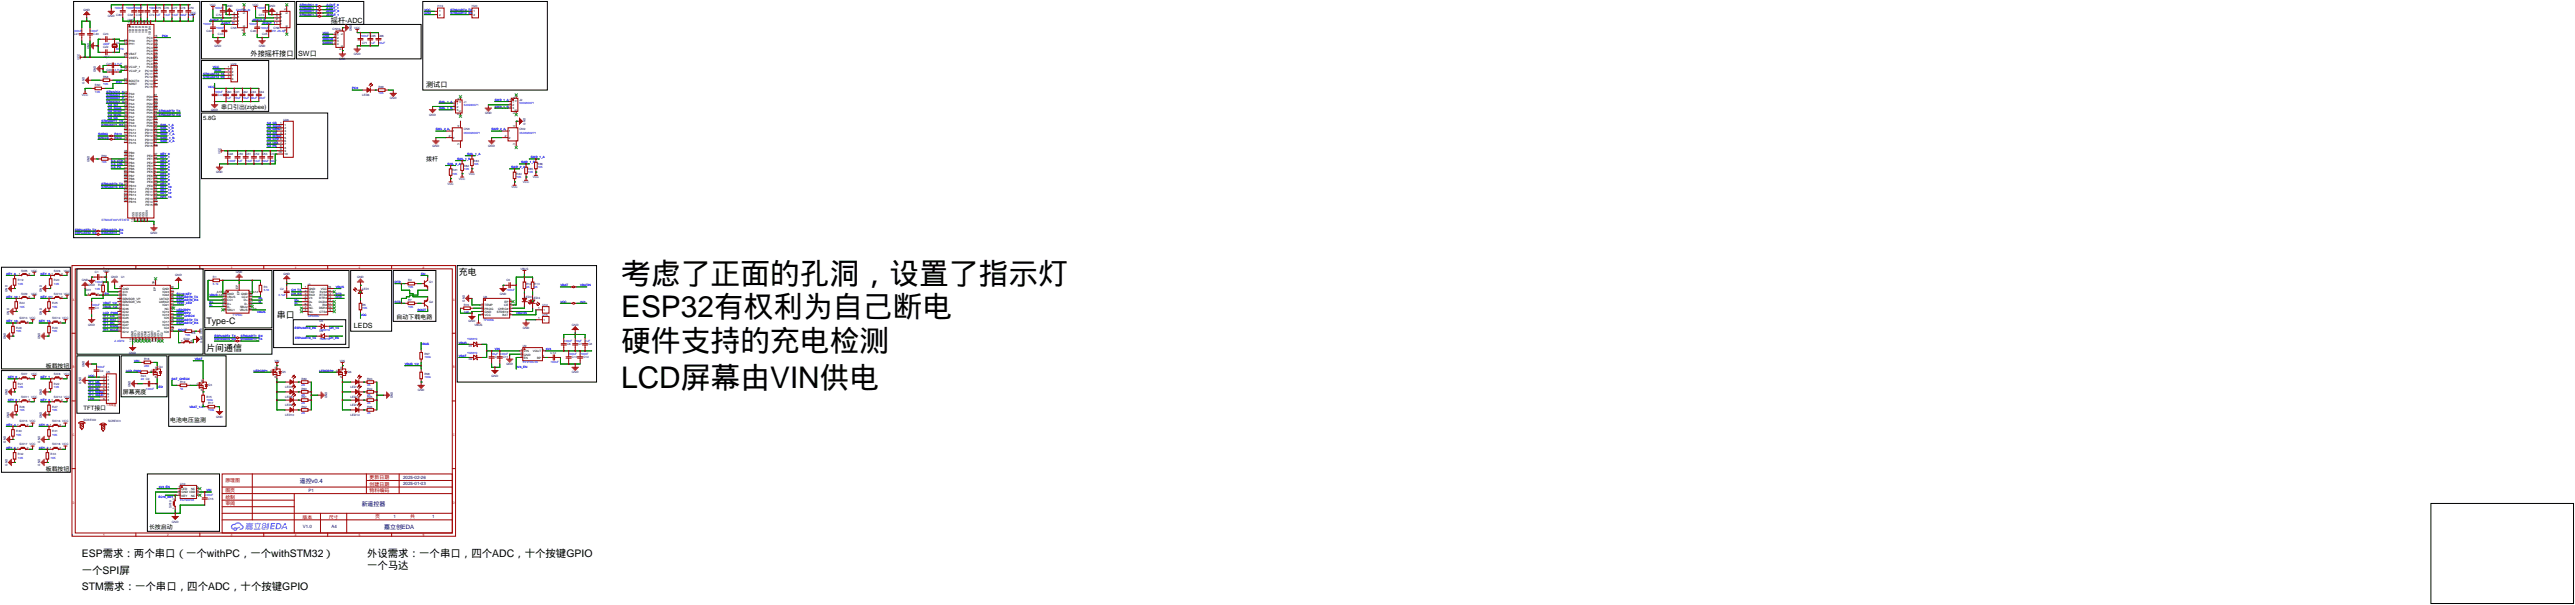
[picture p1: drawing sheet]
<svg xmlns="http://www.w3.org/2000/svg" width="1995mm" height="468mm" viewBox="0 0 1995 468" stroke-linecap="round" stroke-linejoin="round" font-family="sans-serif">
<defs><g id="words">
<g font-size="23.1">
<text x="481" y="220">考虑了正面的孔洞，设置了指示灯</text>
<text x="481" y="245">ESP32有权利为自己断电</text>
<text x="481" y="272">硬件支持的充电检测</text>
<text x="481" y="300">LCD屏幕由VIN供电</text>
</g>
<g font-size="8.1">
<text x="63" y="431">ESP需求：两个串口（一个withPC，一个withSTM32）</text>
<text x="284" y="431">外设需求：一个串口，四个ADC，十个按键GPIO</text>
<text x="284" y="440">一个马达</text>
<text x="63" y="444">一个SPI屏</text>
<text x="63" y="457">STM需求：一个串口，四个ADC，十个按键GPIO</text>
</g>
<g font-size="6.9">
<text x="355" y="213">充电</text>
<text x="160" y="251">Type-C</text>
<text x="215" y="246">串口</text>
<text x="160" y="272">片间通信</text>
</g>
<g font-size="5.5">
<text x="256" y="18">摇杆-ADC</text>
<text x="194" y="43">外接摇杆接口</text>
<text x="231" y="43">SW口</text>
<text x="330" y="67">测试口</text>
<text x="274" y="254">LEDS</text>
</g>
<g font-size="4.6">
<text x="171" y="84">串口引出(zigbee)</text>
<text x="157" y="93">5.8G</text>
<text x="330" y="125">拨杆</text>
<text x="307" y="247">自动下载电路</text>
<text x="35" y="285">板载按钮</text>
<text x="95" y="305">屏幕亮度</text>
<text x="65" y="318">TFT接口</text>
<text x="132" y="327">电池电压监测</text>
<text x="35" y="365">板载按钮</text>
<text x="115" y="409">长按启动</text>
</g>
<g font-size="4.6" fill="#000080">
<text x="232" y="374">遥控v0.4</text>
<text x="280" y="391">新遥控器</text>
<text x="298" y="409">嘉立创EDA</text>
</g>
<g font-size="3.8" fill="#a00000">
<text x="286" y="371">更新日期</text>
<text x="175" y="374">原理图</text>
<text x="286" y="376">创建日期</text>
<text x="175" y="381">图页</text>
<text x="286" y="381">物料编码</text>
<text x="175" y="386">绘制</text>
<text x="175" y="391">审阅</text>
<text x="234" y="401">版本</text>
<text x="255" y="401">尺寸</text>
<text x="291" y="401">页</text>
<text x="318" y="401">共</text>
</g>
<g font-size="3.5" fill="#000080">
<text x="312" y="371">2025-02-26</text>
<text x="312" y="376">2025-01-03</text>
<text x="239" y="381">P1</text>
<text x="305" y="401">1</text>
<text x="335" y="401">1</text>
<text x="235" y="409">V1.0</text>
<text x="257" y="409">A4</text>
</g>
<g font-size="2.3" fill="#000080">
<text x="163" y="4">VCC</text>
<text x="175" y="6">GND</text>
<text x="196" y="4">VCC</text>
<text x="208" y="6">GND</text>
<text x="339" y="6">H19</text>
<text x="366" y="6">H20</text>
<text x="65" y="8">GND</text>
<text x="121" y="7">C75</text>
<text x="127" y="7">C76</text>
<text x="133" y="7">C77</text>
<text x="140" y="7">C78</text>
<text x="146" y="7">C79</text>
<text x="147" y="11">VCC</text>
<text x="84" y="13">GND</text>
<text x="90" y="12">C80</text>
<text x="99" y="16">U26</text>
<text x="99" y="12">C38</text>
<text x="105" y="12">C39</text>
<text x="115" y="12">C74</text>
<text x="168" y="12">C72</text>
<text x="201" y="12">C73</text>
<text x="179" y="22">CN5</text>
<text x="212" y="22">CN6</text>
<text x="258" y="24">CN10</text>
<text x="274" y="22">VCC</text>
<text x="57" y="27">C41</text>
<text x="72" y="27">C40</text>
<text x="80" y="27">C23</text>
<text x="160" y="25">C44</text>
<text x="169" y="27">C43</text>
<text x="194" y="25">C46</text>
<text x="203" y="27">C45</text>
<text x="272" y="24" transform="rotate(-90 272 24)">GND</text>
<text x="287" y="29">C65</text>
<text x="293" y="29">C66</text>
<text x="90" y="34">X2</text>
<text x="281" y="34">C71</text>
<text x="69" y="38" transform="rotate(-90 69 38)">GND</text>
<text x="80" y="38">C22</text>
<text x="166" y="36">GND</text>
<text x="201" y="36">GND</text>
<text x="62" y="47" transform="rotate(-90 62 47)">VCC</text>
<text x="263" y="46">GND</text>
<text x="274" y="43">GND</text>
<text x="82" y="50">C21</text>
<text x="179" y="50">U29</text>
<text x="74" y="56" transform="rotate(-90 74 56)">GND</text>
<text x="82" y="55">C20</text>
<text x="65" y="65" transform="rotate(-90 65 65)">GND</text>
<text x="80" y="60">R58</text>
<text x="74" y="67">R80</text>
<text x="175" y="72">C60</text>
<text x="181" y="72">C61</text>
<text x="188" y="72">C62</text>
<text x="194" y="72">C63</text>
<text x="201" y="72">C64</text>
<text x="293" y="68">R88</text>
<text x="63" y="74">VCC</text>
<text x="169" y="74">C47</text>
<text x="281" y="74">LED6</text>
<text x="302" y="77">GND</text>
<text x="359" y="79">J1</text>
<text x="402" y="78">J2</text>
<text x="164" y="86">GND</text>
<text x="333" y="90">GND</text>
<text x="376" y="88">GND</text>
<text x="220" y="93">U28</text>
<text x="359" y="101">CN8</text>
<text x="402" y="101">CN9</text>
<text x="407" y="96" transform="rotate(-90 407 96)">GND</text>
<text x="335" y="114">GND</text>
<text x="378" y="114">GND</text>
<text x="171" y="119" transform="rotate(-90 171 119)">VCC</text>
<text x="69" y="126" transform="rotate(-90 69 126)">GND</text>
<text x="79" y="121">R59</text>
<text x="176" y="120">C48</text>
<text x="184" y="120">C50</text>
<text x="190" y="120">C51</text>
<text x="197" y="120">C52</text>
<text x="203" y="120">C53</text>
<text x="209" y="120">C54</text>
<text x="367" y="125">R83</text>
<text x="359" y="129">R82</text>
<text x="409" y="131">R85</text>
<text x="416" y="128">R86</text>
<text x="167" y="134">GND</text>
<text x="350" y="133">R81</text>
<text x="363" y="135">VCC</text>
<text x="400" y="135">R84</text>
<text x="413" y="138">VCC</text>
<text x="347" y="143">VCC</text>
<text x="356" y="139">VCC</text>
<text x="405" y="142">VCC</text>
<text x="396" y="145">VCC</text>
<text x="117" y="181">GND</text>
<text x="403" y="209">VBUS</text>
<text x="16" y="210">SW5</text>
<text x="24" y="210">VCC</text>
<text x="42" y="210">SW6</text>
<text x="50" y="210">VCC</text>
<text x="74" y="212">C1</text>
<text x="80" y="210">VCC</text>
<text x="86" y="215">GND</text>
<text x="94" y="215">U1</text>
<text x="136" y="214">GND</text>
<text x="165" y="215">R1</text>
<text x="183" y="212">GND</text>
<text x="220" y="213">GND</text>
<text x="277" y="215">GND</text>
<text x="14" y="218">R19</text>
<text x="42" y="218">R20</text>
<text x="63" y="218">GND</text>
<text x="68" y="222">GND</text>
<text x="76" y="222">R2</text>
<text x="316" y="218">R4</text>
<text x="333" y="219">Q1</text>
<text x="392" y="218">C5</text>
<text x="408" y="220">R12</text>
<text x="414" y="220">R13</text>
<text x="6" y="226" transform="rotate(-90 6 226)">GND</text>
<text x="32" y="226" transform="rotate(-90 32 226)">GND</text>
<text x="66" y="225">SW1</text>
<text x="204" y="223">R3</text>
<text x="217" y="224">C2</text>
<text x="281" y="224">LED1</text>
<text x="16" y="228">SW9</text>
<text x="24" y="228">VCC</text>
<text x="42" y="228">SW10 VCC</text>
<text x="316" y="233">R7</text>
<text x="360" y="234" transform="rotate(-90 360 234)">GND</text>
<text x="375" y="231">U8</text>
<text x="387" y="228">GND</text>
<text x="406" y="231">LED3</text>
<text x="413" y="232">LED4</text>
<text x="15" y="236">R24</text>
<text x="41" y="236">R25</text>
<text x="74" y="239">C3</text>
<text x="281" y="237">R5</text>
<text x="333" y="234">Q2</text>
<text x="359" y="237">R16</text>
<text x="420" y="237">U14</text>
<text x="7" y="244" transform="rotate(-90 7 244)">GND</text>
<text x="32" y="244" transform="rotate(-90 32 244)">GND</text>
<text x="420" y="245">U15</text>
<text x="15" y="247">SW13 VCC</text>
<text x="41" y="247">SW14 VCC</text>
<text x="248" y="250">U3</text>
<text x="363" y="250">GND</text>
<text x="13" y="255">R28</text>
<text x="41" y="255">R29</text>
<text x="68" y="252">GND</text>
<text x="248" y="257">U4</text>
<text x="368" y="252">VBUS</text>
<text x="405" y="255">GND</text>
<text x="443" y="252">GND</text>
<text x="4" y="263" transform="rotate(-90 4 263)">GND</text>
<text x="31" y="263" transform="rotate(-90 31 263)">GND</text>
<text x="142" y="264">SW2</text>
<text x="148" y="258">R8</text>
<text x="157" y="265" transform="rotate(-90 157 265)">GND VCC</text>
<text x="363" y="269">D1</text>
<text x="405" y="269">U9</text>
<text x="439" y="267">C6</text>
<text x="448" y="267">C7</text>
<text x="456" y="267">C8</text>
<text x="100" y="274">GND</text>
<text x="329" y="275">R97</text>
<text x="427" y="274">C12</text>
<text x="112" y="279">R18</text>
<text x="213" y="280">VIN</text>
<text x="263" y="280">VIN</text>
<text x="363" y="279">D2</text>
<text x="383" y="278">C10</text>
<text x="390" y="278">C11</text>
<text x="443" y="278">C13</text>
<text x="452" y="278">C14</text>
<text x="65" y="284" transform="rotate(-90 65 284)">GND</text>
<text x="77" y="288">C4</text>
<text x="123" y="285">Q4</text>
<text x="392" y="283">GND</text>
<text x="16" y="290">SW7</text>
<text x="24" y="290">VCC</text>
<text x="42" y="290">SW8</text>
<text x="50" y="290">VCC</text>
<text x="82" y="289">U5</text>
<text x="109" y="292">R23</text>
<text x="218" y="289">Q5</text>
<text x="269" y="289">Q6</text>
<text x="329" y="290">R98</text>
<text x="381" y="292">GND</text>
<text x="443" y="289">GND</text>
<text x="14" y="298">R21</text>
<text x="42" y="298">R22</text>
<text x="63" y="297" transform="rotate(-90 63 297)">GND</text>
<text x="101" y="300" transform="rotate(-90 101 300)">GND</text>
<text x="140" y="297">R14</text>
<text x="161" y="299">Q3</text>
<text x="234" y="294">R89</text>
<text x="284" y="294">R93</text>
<text x="6" y="306" transform="rotate(-90 6 306)">GND</text>
<text x="32" y="306" transform="rotate(-90 32 306)">GND</text>
<text x="221" y="300">LED7</text>
<text x="234" y="302">R90</text>
<text x="272" y="300">LED11</text>
<text x="284" y="302">R94</text>
<text x="324" y="303">GND</text>
<text x="16" y="308">SW11 VCC</text>
<text x="42" y="308">SW12 VCC</text>
<text x="160" y="308">R15</text>
<text x="221" y="308">LED8</text>
<text x="234" y="308">R91</text>
<text x="253" y="309" transform="rotate(-90 253 309)">GND</text>
<text x="272" y="308">LED12</text>
<text x="284" y="308">R95</text>
<text x="304" y="309" transform="rotate(-90 304 309)">GND</text>
<text x="15" y="316">R26</text>
<text x="41" y="316">R27</text>
<text x="161" y="313">R17</text>
<text x="221" y="314">LED9</text>
<text x="234" y="316">R92</text>
<text x="272" y="314">LED13</text>
<text x="284" y="316">R96</text>
<text x="7" y="324" transform="rotate(-90 7 324)">GND</text>
<text x="32" y="324" transform="rotate(-90 32 324)">GND</text>
<text x="167" y="323">GND</text>
<text x="221" y="322">LED10</text>
<text x="272" y="322">LED14</text>
<text x="15" y="327">SW15 VCC</text>
<text x="41" y="327">SW16 VCC</text>
<text x="65" y="326">SCREW2</text>
<text x="84" y="327">SCREW3</text>
<text x="13" y="335">R30</text>
<text x="41" y="335">R31</text>
<text x="4" y="343" transform="rotate(-90 4 343)">GND</text>
<text x="15" y="345">SW17 VCC</text>
<text x="31" y="343" transform="rotate(-90 31 343)">GND</text>
<text x="41" y="345">SW18 VCC</text>
<text x="14" y="352">R32</text>
<text x="39" y="352">R33</text>
<text x="6" y="361" transform="rotate(-90 6 361)">GND</text>
<text x="31" y="361" transform="rotate(-90 31 361)">GND</text>
<text x="140" y="375">U10</text>
<text x="161" y="387">C15</text>
<text x="133" y="394" transform="rotate(-90 133 394)">SW19</text>
<text x="133" y="405">GND</text>
<text x="56" y="415">1</text>
</g>
<g font-size="2.3" fill="#00f">
<text x="232" y="4">STMADC1_0</text>
<text x="253" y="4">JLOUT_0</text>
<text x="89" y="7">100nF</text>
<text x="98" y="7">100nF</text>
<text x="104" y="7">100nF</text>
<text x="115" y="7">100nF</text>
<text x="166" y="7">100nF</text>
<text x="183" y="8">GH1.25-4p</text>
<text x="199" y="7">100nF</text>
<text x="232" y="7">STMADC1_1</text>
<text x="232" y="10">STMADC1_2</text>
<text x="253" y="7">JLOUT_1</text>
<text x="253" y="10">JROUT_0</text>
<text x="329" y="8">VCC</text>
<text x="329" y="11">GND</text>
<text x="349" y="8">STMUART2_TX</text>
<text x="349" y="11">STMUART2_RX</text>
<text x="121" y="12">1uF</text>
<text x="127" y="12">10uF</text>
<text x="133" y="12">10uF</text>
<text x="140" y="12">22uF</text>
<text x="146" y="12">22uF</text>
<text x="162" y="16">JLOUT_0</text>
<text x="195" y="16">JROUT_0</text>
<text x="232" y="12">STMADC1_3</text>
<text x="253" y="12">JROUT_1</text>
<text x="157" y="20">100nF</text>
<text x="168" y="22">100nF</text>
<text x="171" y="18">JLOUT_11</text>
<text x="193" y="20">100nF</text>
<text x="202" y="22">100nF</text>
<text x="203" y="18">JROUT_1</text>
<text x="57" y="25">100nF</text>
<text x="70" y="25">100nF</text>
<text x="126" y="29">PC0</text>
<text x="210" y="25">GH1.25-4p</text>
<text x="250" y="26">VCC</text>
<text x="250" y="29">GND</text>
<text x="279" y="29">100nF</text>
<text x="80" y="35">22pF</text>
<text x="250" y="31">SWCLK 3</text>
<text x="250" y="34">SWDIO 4</text>
<text x="287" y="34">1uF</text>
<text x="293" y="34">10uF</text>
<text x="90" y="39">8MHz</text>
<text x="80" y="45">22pF</text>
<text x="89" y="50">4.7uF</text>
<text x="165" y="53">VCC</text>
<text x="89" y="55">4.7uF</text>
<text x="157" y="58">STMUART2_TX</text>
<text x="166" y="55">GND</text>
<text x="80" y="65">10K</text>
<text x="90" y="64">RST 14</text>
<text x="157" y="60">STMUART2_RX</text>
<text x="74" y="72">10K</text>
<text x="82" y="72">STMADC1_023</text>
<text x="161" y="68">VCC</text>
<text x="166" y="72">100nF</text>
<text x="273" y="69">PC0</text>
<text x="82" y="74">STMADC1_124</text>
<text x="82" y="77">STMADC1_225</text>
<text x="175" y="77">1uF</text>
<text x="181" y="77">10uF</text>
<text x="188" y="77">10uF</text>
<text x="194" y="77">22uF</text>
<text x="201" y="77">22uF</text>
<text x="293" y="73">10K</text>
<text x="82" y="79">STMADC1_326</text>
<text x="84" y="82">5.8_IO1</text>
<text x="340" y="79">SWL_1_A 1</text>
<text x="359" y="82">533980371</text>
<text x="383" y="78">SWR_1_A 1</text>
<text x="383" y="83">SWR_1_B 3</text>
<text x="402" y="81">533980371</text>
<text x="84" y="85">5.8_SCLK</text>
<text x="84" y="90">5.8_MOSI</text>
<text x="84" y="87">5.8_MISO</text>
<text x="340" y="85">SWL_1_B 3</text>
<text x="79" y="95">STMUART1_TX 68</text>
<text x="84" y="92">5.8_CS</text>
<text x="207" y="96">5.8_CS</text>
<text x="79" y="97">STMUART1_RX 69</text>
<text x="124" y="97">SWL_1_A</text>
<text x="124" y="100">SWL_1_B</text>
<text x="207" y="98">5.8_SCLK2</text>
<text x="207" y="101">5.8_MOSI3</text>
<text x="338" y="101">SWL_2_A1</text>
<text x="381" y="101">SWR_2_A1</text>
<text x="76" y="105">SWDIO</text>
<text x="76" y="107">SWCLK</text>
<text x="89" y="105">PA13</text>
<text x="89" y="107">PA14</text>
<text x="124" y="102">SWL_2_A</text>
<text x="124" y="107">SWR_1_B</text>
<text x="124" y="105">SWR_1_A</text>
<text x="207" y="104">5.8_IO1</text>
<text x="207" y="106">5.8_MISO5</text>
<text x="359" y="104">0533980271</text>
<text x="402" y="104">0533980271</text>
<text x="124" y="110">SWR_2_A</text>
<text x="207" y="109">5.8_CTR 6</text>
<text x="207" y="111">5.8_LNA 7</text>
<text x="207" y="114">5.8_PA</text>
<text x="86" y="125">5.8_CTR 89</text>
<text x="124" y="120">KEY_0</text>
<text x="124" y="123">KEY_1</text>
<text x="124" y="125">KEY_2</text>
<text x="176" y="125">100nF</text>
<text x="184" y="125">1uF</text>
<text x="190" y="125">10uF</text>
<text x="197" y="125">10uF</text>
<text x="203" y="125">22uF</text>
<text x="209" y="125">22uF</text>
<text x="354" y="124">SWL_1_B</text>
<text x="362" y="120">SWL_1_A</text>
<text x="411" y="123">SWR_1_A</text>
<text x="79" y="126">10K</text>
<text x="86" y="128">5.8_LNA 90</text>
<text x="86" y="130">5.8_PA</text>
<text x="124" y="130">KEY_4</text>
<text x="124" y="128">KEY_3</text>
<text x="347" y="128">SWL_2_A</text>
<text x="359" y="131">10K</text>
<text x="367" y="128">10K</text>
<text x="396" y="130">SWR_2_A</text>
<text x="404" y="126">SWR_1_B</text>
<text x="416" y="130">10K</text>
<text x="124" y="133">KEY_5</text>
<text x="124" y="135">KEY_6</text>
<text x="124" y="138">KEY_7</text>
<text x="350" y="135">10K</text>
<text x="400" y="138">10K</text>
<text x="409" y="134">10K</text>
<text x="79" y="143">STMUART3_TX 47</text>
<text x="124" y="140">KEY_8</text>
<text x="124" y="143">KEY_9</text>
<text x="79" y="145">STMUART3_RX 48</text>
<text x="124" y="145">KEY_10</text>
<text x="124" y="148">KEY_11</text>
<text x="124" y="151">KEY_12</text>
<text x="124" y="153">KEY_13</text>
<text x="79" y="171">STM32F407VET6TR</text>
<text x="58" y="178">ESPUART2_TX</text>
<text x="79" y="178">STMUART1_RX</text>
<text x="58" y="181">ESPUART2_RX</text>
<text x="79" y="181">STMUART1_TX</text>
<text x="5" y="213">KEY_8</text>
<text x="32" y="213">KEY_9</text>
<text x="326" y="213">EN</text>
<text x="14" y="220">10K</text>
<text x="42" y="220">10K</text>
<text x="74" y="219">100nF</text>
<text x="165" y="220">5.1k</text>
<text x="306" y="219">DTR</text>
<text x="434" y="222">VBAT</text>
<text x="449" y="222">VBATIN</text>
<text x="74" y="224">10K</text>
<text x="204" y="225">5.1k</text>
<text x="226" y="225">CH_TX</text>
<text x="260" y="223">VBUS</text>
<text x="316" y="223">10K</text>
<text x="392" y="225">100nF</text>
<text x="408" y="223">2K</text>
<text x="414" y="223">2K</text>
<text x="5" y="231">KEY_10</text>
<text x="32" y="231">KEY_111</text>
<text x="81" y="228">EN</text>
<text x="137" y="231">ESPUART0_TX</text>
<text x="137" y="233">ESPUART0_RX</text>
<text x="137" y="228">EC19_KEY</text>
<text x="162" y="229">VBUS A4B9</text>
<text x="201" y="232">D+</text>
<text x="216" y="229">0.1uF</text>
<text x="226" y="228">CH_RX</text>
<text x="228" y="233">D+</text>
<text x="260" y="228">RTS</text>
<text x="260" y="231">DTR</text>
<text x="15" y="238">10K</text>
<text x="41" y="238">10K</text>
<text x="71" y="237">100nF</text>
<text x="80" y="236">VBAT_1/2</text>
<text x="80" y="238">VBUS_1/2</text>
<text x="137" y="236">TEST_LED</text>
<text x="162" y="234">D+</text>
<text x="162" y="237">D-</text>
<text x="201" y="234">D-</text>
<text x="228" y="236">D-</text>
<text x="281" y="239">10K</text>
<text x="306" y="234">RTS</text>
<text x="316" y="238">10K</text>
<text x="434" y="234">VCC</text>
<text x="449" y="234">3V3</text>
<text x="80" y="246">TFT_CS</text>
<text x="80" y="243">LCD_PWM 9</text>
<text x="137" y="246">BAT_CHECK</text>
<text x="137" y="241">LEDGRP1</text>
<text x="137" y="243">LEDGRP2</text>
<text x="180" y="245">TYPEC</text>
<text x="199" y="242">VBUS</text>
<text x="239" y="246">CH340C</text>
<text x="279" y="245">VCC</text>
<text x="324" y="241">BOOT</text>
<text x="359" y="242">10K</text>
<text x="400" y="243">VBATIN</text>
<text x="5" y="250">KEY_121</text>
<text x="30" y="250">KEY_131</text>
<text x="80" y="251">TFT_DC</text>
<text x="80" y="248">TFT_RST 11</text>
<text x="137" y="248">ESPUART2_TX</text>
<text x="137" y="251">ESPUART2_RX</text>
<text x="375" y="248">TP4056</text>
<text x="13" y="257">10K</text>
<text x="41" y="257">10K</text>
<text x="80" y="256">TFT_SCLK14</text>
<text x="80" y="253">TFT_MOSI13</text>
<text x="138" y="256">BOOT</text>
<text x="228" y="255">ESPUART0_RX</text>
<text x="248" y="256">1N5819</text>
<text x="255" y="255">CH_TX</text>
<text x="143" y="260">10K</text>
<text x="166" y="261">ESPUART2_TX</text>
<text x="166" y="264">ESPUART2_RX</text>
<text x="187" y="261">STMUART1_RX</text>
<text x="187" y="264">STMUART1_TX</text>
<text x="229" y="262">ESPUART0_TX</text>
<text x="248" y="264">1N5819</text>
<text x="255" y="262">CH_RX</text>
<text x="362" y="264">1N5819</text>
<text x="89" y="265">2.4GHz</text>
<text x="326" y="267">VBUS</text>
<text x="355" y="266">VBUS</text>
<text x="437" y="265">100nF</text>
<text x="446" y="265">10uF</text>
<text x="453" y="265">1uF</text>
<text x="362" y="274">1N5819</text>
<text x="381" y="275">10uF</text>
<text x="383" y="271">VIN</text>
<text x="387" y="275">100nF</text>
<text x="423" y="271">3V3</text>
<text x="441" y="275">100nF</text>
<text x="449" y="275">100nF</text>
<text x="104" y="280">VIN</text>
<text x="151" y="279">VBAT</text>
<text x="329" y="278">100k</text>
<text x="355" y="276">VBAT</text>
<text x="405" y="281">RT9193-33</text>
<text x="427" y="281">100nF</text>
<text x="75" y="285">100nF</text>
<text x="98" y="288">LCD_PWM</text>
<text x="112" y="284">250</text>
<text x="197" y="288">LEDGRP1</text>
<text x="248" y="288">LEDGRP2</text>
<text x="314" y="283">VBUS_1/2</text>
<text x="400" y="285">3V3_EN</text>
<text x="6" y="293">KEY_0</text>
<text x="32" y="293">KEY_1</text>
<text x="68" y="292">VCC</text>
<text x="329" y="293">100k</text>
<text x="68" y="297">TFT_CS</text>
<text x="68" y="299">TFT_RST 4</text>
<text x="109" y="294">20 C9</text>
<text x="133" y="294">BAT_CHECK</text>
<text x="234" y="299">2K</text>
<text x="284" y="299">2K</text>
<text x="14" y="300">10K</text>
<text x="42" y="300">10K</text>
<text x="68" y="302">TFT_DC</text>
<text x="68" y="304">TFT_MOSI6</text>
<text x="113" y="302">100nF</text>
<text x="122" y="300">LED</text>
<text x="140" y="302">1k</text>
<text x="6" y="311">KEY_2</text>
<text x="32" y="311">KEY_3</text>
<text x="68" y="307">TFT_SCLK7</text>
<text x="68" y="309">LED</text>
<text x="160" y="311">100k</text>
<text x="234" y="307">2K</text>
<text x="284" y="307">2K</text>
<text x="147" y="316">VBAT_1/2</text>
<text x="234" y="313">2K</text>
<text x="284" y="313">2K</text>
<text x="15" y="318">10K</text>
<text x="41" y="318">10K</text>
<text x="161" y="318">100k</text>
<text x="234" y="321">2K</text>
<text x="284" y="321">2K</text>
<text x="5" y="330">KEY_4</text>
<text x="30" y="330">KEY_6</text>
<text x="13" y="337">10K</text>
<text x="41" y="337">10K</text>
<text x="5" y="347">KEY_5</text>
<text x="30" y="347">KEY_7</text>
<text x="14" y="355">10K</text>
<text x="39" y="355">10K</text>
<text x="123" y="378">3V3_EN</text>
<text x="160" y="380">VIN</text>
<text x="123" y="385">EC19_KEY</text>
<text x="140" y="388">EC190708</text>
<text x="159" y="384">100nF</text>
</g>
<g font-size="2.3">
<text x="181" y="11">4</text>
<text x="184" y="12">4</text>
<text x="189" y="7" transform="rotate(-90 189 7)">5</text>
<text x="190" y="11" transform="rotate(-90 190 11)">5</text>
<text x="214" y="11">4</text>
<text x="217" y="12">4</text>
<text x="222" y="7" transform="rotate(-90 222 7)">5</text>
<text x="223" y="11" transform="rotate(-90 223 11)">5</text>
<text x="340" y="10">1</text>
<text x="367" y="10">1</text>
<text x="181" y="16">2</text>
<text x="181" y="13">3</text>
<text x="184" y="17">2</text>
<text x="184" y="14">3</text>
<text x="214" y="16">2</text>
<text x="214" y="13">3</text>
<text x="217" y="17">2</text>
<text x="217" y="14">3</text>
<text x="340" y="12">2</text>
<text x="367" y="12">2</text>
<text x="101" y="19" transform="rotate(-90 101 19)">11</text>
<text x="103" y="19" transform="rotate(-90 103 19)">19</text>
<text x="106" y="19" transform="rotate(-90 106 19)">28</text>
<text x="108" y="19" transform="rotate(-90 108 19)">50</text>
<text x="111" y="19" transform="rotate(-90 111 19)">75</text>
<text x="113" y="19" transform="rotate(-90 113 19)">100</text>
<text x="116" y="19" transform="rotate(-90 116 19)">22</text>
<text x="184" y="19">1</text>
<text x="190" y="21" transform="rotate(-90 190 21)">6</text>
<text x="214" y="18">1</text>
<text x="217" y="19">1</text>
<text x="223" y="21" transform="rotate(-90 223 21)">6</text>
<text x="102" y="25" transform="rotate(-90 102 25)">VDD</text>
<text x="104" y="25" transform="rotate(-90 104 25)">VDD</text>
<text x="107" y="25" transform="rotate(-90 107 25)">VDD</text>
<text x="109" y="25" transform="rotate(-90 109 25)">VDD</text>
<text x="112" y="25" transform="rotate(-90 112 25)">VDD</text>
<text x="114" y="25" transform="rotate(-90 114 25)">VDD</text>
<text x="117" y="27" transform="rotate(-90 117 27)">VDDA</text>
<text x="119" y="29">15</text>
<text x="189" y="24" transform="rotate(-90 189 24)">6</text>
<text x="222" y="24" transform="rotate(-90 222 24)">6</text>
<text x="259" y="26">1</text>
<text x="259" y="29">2</text>
<text x="261" y="28">1</text>
<text x="265" y="24" transform="rotate(-90 265 24)">5</text>
<text x="266" y="27" transform="rotate(-90 266 27)">5</text>
<text x="96" y="31">12</text>
<text x="96" y="34">13</text>
<text x="100" y="33">PH0</text>
<text x="100" y="35">PH1</text>
<text x="114" y="35">PC2</text>
<text x="114" y="33">PC1</text>
<text x="114" y="30">PC0</text>
<text x="119" y="34">17</text>
<text x="119" y="31">16</text>
<text x="261" y="30">2</text>
<text x="261" y="33">3</text>
<text x="261" y="35">4</text>
<text x="98" y="42">6</text>
<text x="114" y="40">PC4</text>
<text x="114" y="38">PC3</text>
<text x="119" y="42">34</text>
<text x="119" y="39">33</text>
<text x="119" y="36">18</text>
<text x="265" y="39" transform="rotate(-90 265 39)">6</text>
<text x="266" y="36" transform="rotate(-90 266 36)">6</text>
<text x="96" y="44">21</text>
<text x="100" y="43">VBAT</text>
<text x="100" y="45">VREF+</text>
<text x="114" y="48">PC7</text>
<text x="114" y="45">PC6</text>
<text x="114" y="43">PC5</text>
<text x="119" y="47">64</text>
<text x="119" y="44">63</text>
<text x="96" y="52">49</text>
<text x="100" y="53">VCAP_1</text>
<text x="114" y="53">PC9</text>
<text x="114" y="50">PC8</text>
<text x="119" y="52">66</text>
<text x="119" y="49">65</text>
<text x="176" y="53">1</text>
<text x="96" y="54">73</text>
<text x="100" y="56">VCAP_2</text>
<text x="113" y="58">PC11</text>
<text x="113" y="56">PC10</text>
<text x="119" y="59">80</text>
<text x="119" y="57">79</text>
<text x="119" y="54">78</text>
<text x="176" y="55">2</text>
<text x="176" y="58">3</text>
<text x="180" y="54">1</text>
<text x="180" y="57">2</text>
<text x="180" y="59">3</text>
<text x="96" y="62">94</text>
<text x="100" y="63">BOOT0</text>
<text x="100" y="66">NRST</text>
<text x="113" y="66">PC14</text>
<text x="113" y="63">PC13</text>
<text x="113" y="61">PC12</text>
<text x="119" y="64">8</text>
<text x="119" y="62">7</text>
<text x="176" y="60">4</text>
<text x="180" y="62">4</text>
<text x="113" y="68">PC15</text>
<text x="119" y="67">9</text>
<text x="100" y="73">PA0</text>
<text x="100" y="76">PA1</text>
<text x="114" y="76">PD0</text>
<text x="119" y="77">82</text>
<text x="119" y="75">81</text>
<text x="356" y="78" transform="rotate(-90 356 78)">4</text>
<text x="399" y="76" transform="rotate(-90 399 76)">4</text>
<text x="96" y="82">29</text>
<text x="100" y="78">PA2</text>
<text x="100" y="81">PA3</text>
<text x="100" y="83">PA4</text>
<text x="114" y="83">PD3</text>
<text x="114" y="81">PD2</text>
<text x="114" y="78">PD1</text>
<text x="119" y="82">84</text>
<text x="119" y="80">83</text>
<text x="352" y="82">2</text>
<text x="354" y="81">1</text>
<text x="354" y="83">2</text>
<text x="357" y="80" transform="rotate(-90 357 80)">4</text>
<text x="395" y="81">2</text>
<text x="397" y="80">1</text>
<text x="397" y="82">2</text>
<text x="400" y="79" transform="rotate(-90 400 79)">4</text>
<text x="96" y="85">30</text>
<text x="96" y="87">31</text>
<text x="96" y="90">32</text>
<text x="100" y="86">PA5</text>
<text x="100" y="89">PA6</text>
<text x="114" y="89">PD5</text>
<text x="114" y="86">PD4</text>
<text x="119" y="90">87 STMUART2_RX</text>
<text x="119" y="87">86 STMUART2_TX</text>
<text x="119" y="85">85</text>
<text x="354" y="86">3</text>
<text x="356" y="89" transform="rotate(-90 356 89)">5</text>
<text x="357" y="87" transform="rotate(-90 357 87)">5</text>
<text x="397" y="85">3</text>
<text x="399" y="88" transform="rotate(-90 399 88)">5</text>
<text x="400" y="86" transform="rotate(-90 400 86)">5</text>
<text x="96" y="92">67</text>
<text x="100" y="91">PA7</text>
<text x="100" y="94">PA8</text>
<text x="114" y="94">PD7</text>
<text x="114" y="91">PD6</text>
<text x="119" y="95">55</text>
<text x="119" y="92">88</text>
<text x="217" y="96">1</text>
<text x="96" y="100">70</text>
<text x="100" y="96">PA9</text>
<text x="100" y="99">PA10</text>
<text x="100" y="101">PA11</text>
<text x="113" y="101">PD10</text>
<text x="114" y="99">PD9</text>
<text x="114" y="96">PD8</text>
<text x="119" y="100">57</text>
<text x="119" y="97">56</text>
<text x="220" y="97">1</text>
<text x="220" y="100">2</text>
<text x="356" y="98" transform="rotate(-90 356 98)">4</text>
<text x="399" y="98" transform="rotate(-90 399 98)">4</text>
<text x="96" y="103">71</text>
<text x="96" y="105">72</text>
<text x="96" y="108">76</text>
<text x="100" y="104">PA12</text>
<text x="100" y="106">PA13</text>
<text x="113" y="106">PD12</text>
<text x="113" y="104">PD11</text>
<text x="119" y="108">60</text>
<text x="119" y="105">59</text>
<text x="119" y="103">58</text>
<text x="217" y="104">4</text>
<text x="220" y="102">3</text>
<text x="220" y="105">4</text>
<text x="220" y="107">5</text>
<text x="348" y="106">2</text>
<text x="351" y="102">1</text>
<text x="351" y="107">2</text>
<text x="391" y="106">2</text>
<text x="394" y="102">1</text>
<text x="394" y="107">2</text>
<text x="96" y="110">77</text>
<text x="100" y="109">PA14</text>
<text x="100" y="111">PA15</text>
<text x="113" y="114">PD15</text>
<text x="113" y="111">PD14</text>
<text x="113" y="109">PD13</text>
<text x="119" y="113">62</text>
<text x="119" y="110">61</text>
<text x="217" y="114">8</text>
<text x="220" y="110">6</text>
<text x="220" y="112">7</text>
<text x="356" y="112" transform="rotate(-90 356 112)">3</text>
<text x="399" y="112" transform="rotate(-90 399 112)">3</text>
<text x="96" y="118">35</text>
<text x="100" y="119">PB0</text>
<text x="216" y="119">10</text>
<text x="217" y="116">9</text>
<text x="220" y="115">8</text>
<text x="220" y="118">9</text>
<text x="96" y="120">36</text>
<text x="96" y="123">37</text>
<text x="100" y="122">PB1</text>
<text x="100" y="124">PB2</text>
<text x="114" y="124">PE1</text>
<text x="114" y="122">PE0</text>
<text x="119" y="125">1</text>
<text x="119" y="123">98</text>
<text x="119" y="120">97</text>
<text x="220" y="120">10</text>
<text x="96" y="130">91</text>
<text x="100" y="127">PB3</text>
<text x="100" y="129">PB4</text>
<text x="100" y="132">PB5</text>
<text x="114" y="132">PE4</text>
<text x="114" y="129">PE3</text>
<text x="114" y="127">PE2</text>
<text x="119" y="130">3</text>
<text x="119" y="128">2</text>
<text x="96" y="133">92</text>
<text x="96" y="136">93</text>
<text x="100" y="134">PB6</text>
<text x="100" y="137">PB7</text>
<text x="114" y="137">PE6</text>
<text x="114" y="134">PE5</text>
<text x="119" y="136">5</text>
<text x="119" y="133">4</text>
<text x="96" y="138">95</text>
<text x="96" y="141">96</text>
<text x="100" y="139">PB8</text>
<text x="100" y="142">PB9</text>
<text x="114" y="142">PE8</text>
<text x="114" y="139">PE7</text>
<text x="119" y="143">40</text>
<text x="119" y="141">39</text>
<text x="119" y="138">38</text>
<text x="96" y="148">51</text>
<text x="100" y="144">PB10</text>
<text x="100" y="147">PB11</text>
<text x="100" y="150">PB12</text>
<text x="113" y="150">PE11</text>
<text x="113" y="147">PE10</text>
<text x="114" y="144">PE9</text>
<text x="119" y="148">42</text>
<text x="119" y="146">41</text>
<text x="96" y="151">52</text>
<text x="96" y="153">53</text>
<text x="96" y="156">54</text>
<text x="100" y="152">PB13</text>
<text x="100" y="155">PB14</text>
<text x="113" y="155">PE13</text>
<text x="113" y="152">PE12</text>
<text x="119" y="156">45</text>
<text x="119" y="153">44</text>
<text x="119" y="151">43</text>
<text x="100" y="157">PB15</text>
<text x="113" y="160">PE15</text>
<text x="113" y="157">PE14</text>
<text x="119" y="158">46</text>
<text x="103" y="172" transform="rotate(-90 103 172)">10</text>
<text x="104" y="169" transform="rotate(-90 104 169)">VSS</text>
<text x="106" y="172" transform="rotate(-90 106 172)">27</text>
<text x="107" y="169" transform="rotate(-90 107 169)">VSS</text>
<text x="108" y="172" transform="rotate(-90 108 172)">74</text>
<text x="109" y="169" transform="rotate(-90 109 169)">VSS</text>
<text x="111" y="172" transform="rotate(-90 111 172)">99</text>
<text x="112" y="169" transform="rotate(-90 112 169)">VSS</text>
<text x="113" y="172" transform="rotate(-90 113 172)">20</text>
<text x="114" y="169" transform="rotate(-90 114 169)">VSSA</text>
<text x="15" y="213">1</text>
<text x="22" y="213">2</text>
<text x="40" y="213">1</text>
<text x="47" y="213">2</text>
<text x="120" y="220" transform="rotate(-90 120 220)">39</text>
<text x="92" y="223">1</text>
<text x="92" y="226">2</text>
<text x="95" y="224">GND</text>
<text x="95" y="227">3V3</text>
<text x="121" y="225" transform="rotate(-90 121 225)">EP</text>
<text x="126" y="224">GND</text>
<text x="126" y="227">IO23</text>
<text x="132" y="226">37</text>
<text x="132" y="223">38</text>
<text x="168" y="227">A1B12</text>
<text x="185" y="224" transform="rotate(-90 185 224)">EP</text>
<text x="193" y="227">B1A12</text>
<text x="236" y="226">2</text>
<text x="236" y="223">1</text>
<text x="239" y="227">TXD</text>
<text x="239" y="224">GND</text>
<text x="248" y="227">R232</text>
<text x="248" y="224">VCC</text>
<text x="254" y="223">16</text>
<text x="254" y="226">15</text>
<text x="15" y="231">1</text>
<text x="22" y="231">2</text>
<text x="47" y="231">2</text>
<text x="68" y="228">1</text>
<text x="75" y="228">2</text>
<text x="92" y="228">3</text>
<text x="92" y="231">4</text>
<text x="92" y="233">5</text>
<text x="95" y="230">EN</text>
<text x="95" y="232">SENSOR_VP</text>
<text x="123" y="232">U0TXD</text>
<text x="126" y="230">IO22</text>
<text x="132" y="233">34</text>
<text x="132" y="231">35</text>
<text x="132" y="228">36</text>
<text x="172" y="232">A5</text>
<text x="176" y="228">GND</text>
<text x="176" y="231">VBUS</text>
<text x="176" y="233">CC1</text>
<text x="186" y="229" transform="rotate(-90 186 229)">EP</text>
<text x="187" y="228">GND</text>
<text x="187" y="231">CC2</text>
<text x="189" y="233">D+</text>
<text x="193" y="232">B6</text>
<text x="193" y="230">B5</text>
<text x="236" y="233">5</text>
<text x="236" y="231">4</text>
<text x="236" y="228">3</text>
<text x="239" y="232">V3</text>
<text x="239" y="229">RXD</text>
<text x="247" y="232">DTR#</text>
<text x="247" y="229">RTS#</text>
<text x="254" y="228">14</text>
<text x="254" y="231">13</text>
<text x="254" y="233">12</text>
<text x="395" y="233">9</text>
<text x="92" y="236">6</text>
<text x="92" y="238">7</text>
<text x="95" y="235">SENSOR_VN</text>
<text x="95" y="237">IO34</text>
<text x="95" y="240">IO35</text>
<text x="123" y="235">U0RXD</text>
<text x="126" y="237">IO21</text>
<text x="128" y="240">NC</text>
<text x="132" y="238">32</text>
<text x="132" y="236">33</text>
<text x="172" y="235">A6</text>
<text x="172" y="237">A7</text>
<text x="172" y="240">A8</text>
<text x="176" y="236">D+</text>
<text x="176" y="238">D-</text>
<text x="186" y="238">SBU2</text>
<text x="190" y="236">D-</text>
<text x="193" y="240">B4A9</text>
<text x="193" y="237">B8</text>
<text x="193" y="235">B7</text>
<text x="236" y="238">7</text>
<text x="236" y="236">6</text>
<text x="239" y="239">NC.</text>
<text x="239" y="237">D-</text>
<text x="239" y="234">D+</text>
<text x="247" y="234">DCD#</text>
<text x="247" y="239">DSR#</text>
<text x="250" y="237">RI#</text>
<text x="254" y="236">11</text>
<text x="254" y="238">10</text>
<text x="373" y="236">1</text>
<text x="373" y="238">2</text>
<text x="375" y="237">TEMP</text>
<text x="375" y="240">PROG</text>
<text x="386" y="240">CHRG#</text>
<text x="391" y="237">CE</text>
<text x="391" y="235">EP</text>
<text x="395" y="238">7</text>
<text x="395" y="236">8</text>
<text x="417" y="239">1</text>
<text x="92" y="241">8</text>
<text x="95" y="242">IO32</text>
<text x="95" y="245">IO33</text>
<text x="126" y="245">IO18</text>
<text x="126" y="242">IO19</text>
<text x="132" y="243">30</text>
<text x="132" y="241">31</text>
<text x="176" y="241">SBU1</text>
<text x="186" y="241">VBUS</text>
<text x="236" y="241">8</text>
<text x="239" y="242">NC.</text>
<text x="247" y="242">CTS#</text>
<text x="255" y="241">9</text>
<text x="373" y="241">3</text>
<text x="373" y="243">4</text>
<text x="375" y="242">GND</text>
<text x="375" y="245">VCC</text>
<text x="385" y="242">STDBY#</text>
<text x="389" y="245">BAT</text>
<text x="395" y="243">5</text>
<text x="395" y="241">6</text>
<text x="421" y="241">1</text>
<text x="21" y="250">2</text>
<text x="46" y="250">2</text>
<text x="91" y="246">10</text>
<text x="91" y="251">12</text>
<text x="95" y="247">IO25</text>
<text x="95" y="250">IO26</text>
<text x="126" y="250">IO17</text>
<text x="127" y="247">IO5</text>
<text x="132" y="251">27</text>
<text x="132" y="249">28</text>
<text x="132" y="246">29</text>
<text x="417" y="247">1</text>
<text x="421" y="248">1</text>
<text x="95" y="252">IO27</text>
<text x="95" y="255">IO14</text>
<text x="95" y="257">IO12</text>
<text x="126" y="252">IO16</text>
<text x="127" y="257">IO0</text>
<text x="127" y="255">IO4</text>
<text x="132" y="256">25</text>
<text x="132" y="254">26</text>
<text x="103" y="261" transform="rotate(-90 103 261)">GND</text>
<text x="106" y="261" transform="rotate(-90 106 261)">IO13</text>
<text x="108" y="261" transform="rotate(-90 108 261)">SD2</text>
<text x="111" y="261" transform="rotate(-90 111 261)">SD3</text>
<text x="113" y="261" transform="rotate(-90 113 261)">CMD</text>
<text x="116" y="261" transform="rotate(-90 116 261)">CLK</text>
<text x="119" y="261" transform="rotate(-90 119 261)">SDO</text>
<text x="121" y="261" transform="rotate(-90 121 261)">SDI</text>
<text x="124" y="261" transform="rotate(-90 124 261)">IO15</text>
<text x="126" y="261" transform="rotate(-90 126 261)">IO2</text>
<text x="102" y="265" transform="rotate(-90 102 265)">15</text>
<text x="105" y="265" transform="rotate(-90 105 265)">16</text>
<text x="107" y="265" transform="rotate(-90 107 265)">17</text>
<text x="110" y="265" transform="rotate(-90 110 265)">18</text>
<text x="112" y="265" transform="rotate(-90 112 265)">19</text>
<text x="115" y="265" transform="rotate(-90 115 265)">20</text>
<text x="117" y="265" transform="rotate(-90 117 265)">21</text>
<text x="120" y="265" transform="rotate(-90 120 265)">22</text>
<text x="122" y="265" transform="rotate(-90 122 265)">23</text>
<text x="125" y="265" transform="rotate(-90 125 265)">24</text>
<text x="140" y="265">1</text>
<text x="148" y="265">2</text>
<text x="404" y="271">1</text>
<text x="404" y="274">2</text>
<text x="406" y="273">VIN</text>
<text x="406" y="275">GND</text>
<text x="413" y="273">VOUT</text>
<text x="420" y="271">5</text>
<text x="404" y="277">3</text>
<text x="406" y="278">EN</text>
<text x="416" y="278">BP</text>
<text x="420" y="277">4</text>
<text x="117" y="288">G</text>
<text x="120" y="285">D</text>
<text x="210" y="288">G</text>
<text x="213" y="285">D</text>
<text x="260" y="288">G</text>
<text x="264" y="285">D</text>
<text x="15" y="293">1</text>
<text x="22" y="293">2</text>
<text x="40" y="293">1</text>
<text x="47" y="293">2</text>
<text x="80" y="292">1</text>
<text x="83" y="293">1</text>
<text x="120" y="293">S</text>
<text x="213" y="293">S</text>
<text x="264" y="293">S</text>
<text x="80" y="294">2</text>
<text x="80" y="297">3</text>
<text x="83" y="295">2</text>
<text x="83" y="298">3</text>
<text x="153" y="298">G</text>
<text x="156" y="296">D</text>
<text x="80" y="302">5</text>
<text x="83" y="300">4</text>
<text x="83" y="303">5</text>
<text x="83" y="305">6</text>
<text x="156" y="303">S</text>
<text x="15" y="311">1</text>
<text x="22" y="311">2</text>
<text x="40" y="311">1</text>
<text x="47" y="311">2</text>
<text x="80" y="309">8</text>
<text x="83" y="308">7</text>
<text x="83" y="311">8</text>
<text x="13" y="330">1</text>
<text x="21" y="330">2</text>
<text x="39" y="330">1</text>
<text x="46" y="330">2</text>
<text x="13" y="348">1</text>
<text x="21" y="348">2</text>
<text x="39" y="348">1</text>
<text x="46" y="348">2</text>
<text x="138" y="378">1</text>
<text x="138" y="381">2</text>
<text x="138" y="383">3</text>
<text x="141" y="379">LED</text>
<text x="141" y="382">GND VDD</text>
<text x="148" y="379">NC</text>
<text x="152" y="383">4</text>
<text x="152" y="381">5</text>
<text x="152" y="378">6</text>
<text x="136" y="387" transform="rotate(-90 136 387)">2</text>
<text x="141" y="384">KEY</text>
<text x="148" y="384">NC</text>
<text x="136" y="394" transform="rotate(-90 136 394)">1</text>
</g>
<text font-size="2.3" fill="#a00000" x="82" y="314">1.5焊盘</text>
<text font-size="1.6" fill="#000080" x="239" y="221">U2</text>
</g></defs>
<g fill="#999">
<circle cx="91" cy="231" r=".5"/>
<circle cx="91" cy="234" r=".5"/>
<circle cx="91" cy="241" r=".5"/>
<circle cx="118" cy="264" r=".5"/>
<circle cx="121" cy="264" r=".5"/>
<circle cx="134" cy="254" r=".5"/>
<circle cx="134" cy="226" r=".5"/>
<circle cx="63" cy="333" r=".5"/>
<circle cx="80" cy="334" r=".5"/>
<circle cx="96" cy="42" r=".5"/>
<circle cx="96" cy="100" r=".5"/>
<circle cx="96" cy="103" r=".5"/>
<circle cx="96" cy="110" r=".5"/>
<circle cx="96" cy="118" r=".5"/>
<circle cx="96" cy="121" r=".5"/>
<circle cx="96" cy="133" r=".5"/>
<circle cx="96" cy="136" r=".5"/>
<circle cx="96" cy="138" r=".5"/>
<circle cx="96" cy="141" r=".5"/>
<circle cx="96" cy="148" r=".5"/>
<circle cx="96" cy="151" r=".5"/>
<circle cx="96" cy="154" r=".5"/>
<circle cx="96" cy="156" r=".5"/>
<circle cx="122" cy="159" r=".5"/>
<circle cx="122" cy="156" r=".5"/>
<circle cx="122" cy="113" r=".5"/>
<circle cx="122" cy="95" r=".5"/>
<circle cx="122" cy="93" r=".5"/>
<circle cx="122" cy="85" r=".5"/>
<circle cx="122" cy="82" r=".5"/>
<circle cx="122" cy="80" r=".5"/>
<circle cx="122" cy="77" r=".5"/>
<circle cx="122" cy="75" r=".5"/>
<circle cx="122" cy="67" r=".5"/>
<circle cx="122" cy="65" r=".5"/>
<circle cx="122" cy="62" r=".5"/>
<circle cx="122" cy="60" r=".5"/>
<circle cx="122" cy="57" r=".5"/>
<circle cx="122" cy="54" r=".5"/>
<circle cx="122" cy="52" r=".5"/>
<circle cx="122" cy="49" r=".5"/>
<circle cx="122" cy="47" r=".5"/>
<circle cx="122" cy="44" r=".5"/>
<circle cx="122" cy="42" r=".5"/>
<circle cx="122" cy="39" r=".5"/>
<circle cx="122" cy="37" r=".5"/>
<circle cx="122" cy="34" r=".5"/>
<circle cx="122" cy="32" r=".5"/>
<circle cx="357" cy="114" r=".5"/>
<circle cx="357" cy="94" r=".5"/>
<circle cx="162" cy="230" r=".5"/>
<circle cx="206" cy="240" r=".5"/>
<circle cx="162" cy="235" r=".5"/>
<circle cx="162" cy="237" r=".5"/>
<circle cx="203" cy="232" r=".5"/>
<circle cx="203" cy="235" r=".5"/>
<circle cx="142" cy="231" r=".5"/>
<circle cx="142" cy="234" r=".5"/>
<circle cx="226" cy="226" r=".5"/>
<circle cx="226" cy="228" r=".5"/>
<circle cx="264" cy="223" r=".5"/>
<circle cx="267" cy="228" r=".5"/>
<circle cx="267" cy="231" r=".5"/>
<circle cx="228" cy="234" r=".5"/>
<circle cx="228" cy="236" r=".5"/>
<circle cx="237" cy="253" r=".5"/>
<circle cx="265" cy="253" r=".5"/>
<circle cx="265" cy="260" r=".5"/>
<circle cx="237" cy="260" r=".5"/>
<circle cx="279" cy="246" r=".5"/>
<circle cx="306" cy="220" r=".5"/>
<circle cx="326" cy="213" r=".5"/>
<circle cx="306" cy="235" r=".5"/>
<circle cx="324" cy="241" r=".5"/>
<circle cx="98" cy="288" r=".5"/>
<circle cx="142" cy="249" r=".5"/>
<circle cx="142" cy="251" r=".5"/>
<circle cx="166" cy="261" r=".5"/>
<circle cx="201" cy="261" r=".5"/>
<circle cx="201" cy="264" r=".5"/>
<circle cx="166" cy="264" r=".5"/>
<circle cx="80" cy="256" r=".5"/>
<circle cx="80" cy="254" r=".5"/>
<circle cx="80" cy="246" r=".5"/>
<circle cx="80" cy="251" r=".5"/>
<circle cx="80" cy="249" r=".5"/>
<circle cx="68" cy="292" r=".5"/>
<circle cx="68" cy="297" r=".5"/>
<circle cx="68" cy="300" r=".5"/>
<circle cx="68" cy="302" r=".5"/>
<circle cx="68" cy="305" r=".5"/>
<circle cx="68" cy="307" r=".5"/>
<circle cx="122" cy="301" r=".5"/>
<circle cx="68" cy="310" r=".5"/>
<circle cx="142" cy="236" r=".5"/>
<circle cx="104" cy="281" r=".5"/>
<circle cx="458" cy="272" r=".5"/>
<circle cx="355" cy="277" r=".5"/>
<circle cx="355" cy="267" r=".5"/>
<circle cx="142" cy="246" r=".5"/>
<circle cx="80" cy="236" r=".5"/>
<circle cx="133" cy="295" r=".5"/>
<circle cx="5" cy="330" r=".5"/>
<circle cx="5" cy="348" r=".5"/>
<circle cx="30" cy="330" r=".5"/>
<circle cx="30" cy="348" r=".5"/>
<circle cx="6" cy="293" r=".5"/>
<circle cx="6" cy="311" r=".5"/>
<circle cx="32" cy="293" r=".5"/>
<circle cx="32" cy="311" r=".5"/>
<circle cx="400" cy="286" r=".5"/>
<circle cx="128" cy="383" r=".5"/>
<circle cx="122" cy="378" r=".5"/>
<circle cx="164" cy="381" r=".5"/>
<circle cx="5" cy="250" r=".5"/>
<circle cx="30" cy="250" r=".5"/>
<circle cx="5" cy="213" r=".5"/>
<circle cx="5" cy="231" r=".5"/>
<circle cx="32" cy="213" r=".5"/>
<circle cx="32" cy="231" r=".5"/>
<circle cx="434" cy="222" r=".5"/>
<circle cx="455" cy="222" r=".5"/>
<circle cx="434" cy="235" r=".5"/>
<circle cx="455" cy="235" r=".5"/>
<circle cx="80" cy="244" r=".5"/>
<circle cx="79" cy="98" r=".5"/>
<circle cx="79" cy="95" r=".5"/>
<circle cx="82" cy="72" r=".5"/>
<circle cx="82" cy="75" r=".5"/>
<circle cx="82" cy="77" r=".5"/>
<circle cx="82" cy="80" r=".5"/>
<circle cx="140" cy="88" r=".5"/>
<circle cx="140" cy="90" r=".5"/>
<circle cx="129" cy="133" r=".5"/>
<circle cx="129" cy="136" r=".5"/>
<circle cx="129" cy="138" r=".5"/>
<circle cx="129" cy="141" r=".5"/>
<circle cx="129" cy="143" r=".5"/>
<circle cx="129" cy="146" r=".5"/>
<circle cx="129" cy="148" r=".5"/>
<circle cx="129" cy="151" r=".5"/>
<circle cx="129" cy="154" r=".5"/>
<circle cx="76" cy="105" r=".5"/>
<circle cx="76" cy="108" r=".5"/>
<circle cx="147" cy="4" r=".5"/>
<circle cx="171" cy="19" r=".5"/>
<circle cx="162" cy="16" r=".5"/>
<circle cx="203" cy="19" r=".5"/>
<circle cx="195" cy="16" r=".5"/>
<circle cx="258" cy="5" r=".5"/>
<circle cx="258" cy="7" r=".5"/>
<circle cx="258" cy="10" r=".5"/>
<circle cx="258" cy="13" r=".5"/>
<circle cx="232" cy="5" r=".5"/>
<circle cx="232" cy="7" r=".5"/>
<circle cx="232" cy="10" r=".5"/>
<circle cx="232" cy="13" r=".5"/>
<circle cx="58" cy="179" r=".5"/>
<circle cx="93" cy="179" r=".5"/>
<circle cx="93" cy="181" r=".5"/>
<circle cx="58" cy="181" r=".5"/>
<circle cx="129" cy="121" r=".5"/>
<circle cx="129" cy="123" r=".5"/>
<circle cx="129" cy="131" r=".5"/>
<circle cx="129" cy="128" r=".5"/>
<circle cx="129" cy="126" r=".5"/>
<circle cx="340" cy="80" r=".5"/>
<circle cx="340" cy="85" r=".5"/>
<circle cx="383" cy="79" r=".5"/>
<circle cx="383" cy="84" r=".5"/>
<circle cx="338" cy="101" r=".5"/>
<circle cx="381" cy="101" r=".5"/>
<circle cx="129" cy="98" r=".5"/>
<circle cx="129" cy="100" r=".5"/>
<circle cx="129" cy="103" r=".5"/>
<circle cx="129" cy="110" r=".5"/>
<circle cx="129" cy="108" r=".5"/>
<circle cx="129" cy="105" r=".5"/>
<circle cx="361" cy="121" r=".5"/>
<circle cx="368" cy="121" r=".5"/>
<circle cx="353" cy="124" r=".5"/>
<circle cx="361" cy="124" r=".5"/>
<circle cx="345" cy="128" r=".5"/>
<circle cx="353" cy="128" r=".5"/>
<circle cx="418" cy="123" r=".5"/>
<circle cx="410" cy="123" r=".5"/>
<circle cx="410" cy="127" r=".5"/>
<circle cx="402" cy="127" r=".5"/>
<circle cx="402" cy="131" r=".5"/>
<circle cx="395" cy="131" r=".5"/>
<circle cx="84" cy="85" r=".5"/>
<circle cx="84" cy="90" r=".5"/>
<circle cx="84" cy="93" r=".5"/>
<circle cx="84" cy="88" r=".5"/>
<circle cx="84" cy="82" r=".5"/>
<circle cx="86" cy="126" r=".5"/>
<circle cx="86" cy="128" r=".5"/>
<circle cx="86" cy="131" r=".5"/>
<circle cx="166" cy="65" r=".5"/>
<circle cx="79" cy="146" r=".5"/>
<circle cx="79" cy="143" r=".5"/>
<circle cx="329" cy="9" r=".5"/>
<circle cx="329" cy="11" r=".5"/>
<circle cx="349" cy="9" r=".5"/>
<circle cx="349" cy="11" r=".5"/>
<circle cx="250" cy="27" r=".5"/>
<circle cx="250" cy="29" r=".5"/>
<circle cx="250" cy="32" r=".5"/>
<circle cx="250" cy="34" r=".5"/>
<circle cx="132" cy="29" r=".5"/>
<circle cx="273" cy="70" r=".5"/>
<circle cx="157" cy="61" r=".5"/>
<circle cx="157" cy="58" r=".5"/>
<circle cx="165" cy="53" r=".5"/>
<circle cx="166" cy="56" r=".5"/>
<circle cx="142" cy="228" r=".5"/>
<circle cx="142" cy="241" r=".5"/>
<circle cx="207" cy="96" r=".5"/>
<circle cx="207" cy="99" r=".5"/>
<circle cx="207" cy="101" r=".5"/>
<circle cx="207" cy="104" r=".5"/>
<circle cx="207" cy="107" r=".5"/>
<circle cx="207" cy="109" r=".5"/>
<circle cx="207" cy="112" r=".5"/>
<circle cx="207" cy="114" r=".5"/>
<circle cx="197" cy="288" r=".5"/>
<circle cx="248" cy="288" r=".5"/>
<circle cx="142" cy="244" r=".5"/>
<circle cx="80" cy="239" r=".5"/>
<circle cx="314" cy="283" r=".5"/>
<circle cx="326" cy="265" r=".5"/>
<circle cx="150" cy="279" r=".5"/>
</g>
<g fill="none" stroke="#a10000" stroke-width=".77">
<path d="M56 206h297v209h-297zM58 208h292v205h-292zM105 206v2M155 206v2M204 206v2M254 206v2M303 206v2M56 258h2M350 258h3M56 310h2M350 310h3M56 363h2"/>
<path d="M172 367h178v46h-178zM172 377h178M195 367v35M284 367v15M284 372h66M309 367v15M350 363h3M172 387h56M172 382h178M172 397h178M172 392h56M228 382v31"/>
<path d="M248 397v16M269 397v16M105 413v2M155 413v2M172 402h178M204 413v2M254 413v2M303 413v2"/>
</g>
<g fill="#5487ff">
<path d="M210 405h1a1.6 1.6 0 0 1 2 1h-2v1h2l-2 1-1 1h2l1 1h-4z"/>
<path d="M220 405h1l1 1-1 1a.8 .8 0 0 0-1 0 .8 .8 0 0 0 0 1 .8 .8 0 0 0 1-1h1l1 3h-1l-1-1h-2v1h-1z"/>
<path d="M207 405h1l-1 4z"/>
<path d="M208 405h1l-1 4-2 1v-1h1z"/>
<path d="M204 405h2v1l-1-1h-1l-1 1z"/>
<path d="M203 407h2a1.2 1.2 0 0 1 1 1 1.2 1.2 0 0 1-1 1l-1-1h1v-1h-1l-1 2 3 1h-3z"/>
<path d="M197 409l5 1h-5z"/>
<path d="M201 406h1l-2 3z"/>
<path d="M198 406v3z"/>
<path d="M197 405h2h1l2 1h-5z"/>
<path d="M190 409h3v1h-2l1-1-2 1 1-1h-1z"/>
<path d="M191 405h3h2l-2 1h2h-5h2h-2z"/>
<path d="M214 405l-1 5h2a2.6 2.6 0 0 0 3-3 2.6 2.6 0 0 0-4-2zM215 406a1.7 1.7 0 0 1 2 2 1.7 1.7 0 0 1-2 1z"/>
<path d="M191 407l1 1h-2h6h-1l1-1v-1zM192 407h3zM192 408h2z"/>
<path d="M193 409v1h3v-1zM194 409h1l-1 1z"/>
<path d="M180 406l-1 1a3 3 0 0 0 5 3v-1l2-1-3 1-2-1a1.1 1.1 0 0 1-1 0 1.1 1.1 0 0 1 0-1l1-1a1.7 1.7 0 0 0 2-1 2.4 2.4 0 0 1 4 2 1.1 1.1 0 0 1 1 1 1.1 1.1 0 0 1-1 1h-1v1a2.2 2.2 0 0 0 3-1 2.2 2.2 0 0 0-2-3 4 4 0 0 0-6 0zM182 410a.6 .6 0 0 1 1 0 .6 .6 0 0 1-1 0z"/>
</g>
<g fill="none" stroke="#a10000" stroke-width=".77">
<path d="M65 219h2M66 219h.1M81 211h3M82 211v1M86 218h5M87 218h4M88 217h2M89 216h.1M165 216h5v2h-5zM183 215h5M184 214h3M184 213h2"/>
<path d="M185 212h1M220 216h5M220 215h4M221 214h2M222 213h.1M63 221h5M64 220h4M70 228h5M71 227h3v1h-3zM79 221h2v5h-2zM94 221h38v40h-38zM175 225h18v17h-18z"/>
<path d="M201 221h2v5h-2zM220 226h4M220 225h4M222 223v2M222 226v2M239 221h15v23h-15zM277 225h4M143 255h5v2h-5zM154 256h1M155 255v3M248 253h1M249 251l2 2-2 1z"/>
<path d="M249 258v4M251 251v3M251 253h2M142 265h5M143 264h3v1h-3zM152 260v5M153 261v4M154 262v2M155 263h.1M248 260h1M249 260l2-2v4zM251 260h2"/>
<circle cx="70" cy="228" r=".3"/>
<circle cx="75" cy="228" r=".3"/>
<circle cx="94" cy="221" r=".4"/>
<circle cx="176" cy="226" r=".4"/>
<circle cx="142" cy="265" r=".3"/>
<circle cx="147" cy="265" r=".3"/>
</g>
<g fill="none" stroke="#870000" stroke-width=".77">
<path d="M80 218v3M82 212v1M89 218v3M121 216v5M162 217h3M170 217h3M185 215v2M185 220v5M202 218v3M222 216v2M66 221v2M67 228h3"/>
<path d="M75 228h2M80 226v2M91 223h3M91 226h3M91 228h3M91 231h3M91 234h3M91 236h3M91 239h3M132 223h2M132 226h2M132 228h2"/>
<path d="M132 231h2M132 234h2M132 236h2M132 239h2M173 227h2M173 230h2M173 232h2M173 235h2M173 237h2M173 240h2M193 227h2M193 230h2"/>
<path d="M193 232h2M193 235h2M193 237h2M193 240h2M202 226v2M222 221v2M222 228v3M234 223h5M234 226h5M234 228h5M234 231h5M234 234h5"/>
<path d="M234 236h5M234 239h5M254 223h5M254 226h5M254 228h5M254 231h5M254 234h5M254 236h5M254 239h5M279 221v4M279 227v4M91 241h3"/>
<path d="M91 244h3M91 246h3M91 249h3M91 251h3M91 254h3M91 256h3M132 241h2M132 244h2M132 246h2M132 249h2M132 251h2M132 254h2"/>
<path d="M132 256h2M141 256h2M148 256h3M152 256h2M234 241h5M245 253h3M253 253h2M254 241h5M103 261v3M105 261v3M108 261v3M110 261v3"/>
<path d="M113 261v3M115 261v3M118 261v3M121 261v3M123 261v3M126 261v3M140 265h2M147 265h3M150 263h2M245 260h3M253 260h2"/>
</g>
<g fill="none" stroke="#3c3" stroke-width=".77">
<path d="M120 215l2 2M122 215l-2 2M133 238l3 2M136 238l-3 2M172 239l2 2M174 239l-2 2M194 236l2 2M196 236l-2 2M233 238l2 2M235 238l-2 2M258 225l2 2M258 233l2 2"/>
<path d="M258 235l2 2M258 238l2 2M260 225l-2 2M260 233l-2 2M260 235l-2 2M260 238l-2 2M233 240l2 2M235 240l-2 2M258 240l2 2M260 240l-2 2M104 263l2 2M106 263l-2 2"/>
<path d="M107 263l2 2M109 263l-2 2M109 263l2 2M111 263l-2 2M112 263l2 2M114 263l-2 2M114 263l2 2M116 263l-2 2M122 263l2 2M124 263l-2 2M125 263l2 2M127 263l-2 2"/>
</g>
<g fill="none" stroke="#008700" stroke-width=".77">
<path d="M80 218h4v8h7M81 215h1M82 213v5M162 217h-1v15h12M185 217v3M195 217v10M202 218v-1h-29v10M222 220h12v3M222 218v3M66 223v5h1M77 228h14M80 228v3h-9v3"/>
<path d="M89 221v2h2M134 231h8M134 234h8M162 230h11M162 235h11M162 237h11M195 240h11M195 235h8M195 232h8M202 228v2h-7M222 231h12M226 228h8"/>
<path d="M226 226h8M228 234h6M228 236h6M259 223h5M259 228h8M259 231h8M134 256h7M138 256v9h2M151 256h1M237 253h8M255 253h10M150 263v2"/>
<path d="M237 260h8M255 260h10"/>
</g>
<path d="M60 208h97v66h-97zM159 209h52v45h-52zM212 209h58v60h-58zM272 209h31v47h-31zM227 248h41v19h-41z" fill="none" stroke="#000" stroke-width=".77"/>
<g fill="#0f0" stroke="#a10000" stroke-width=".77">
<path d="M279 225l2 2h-4z"/>
<path d="M274 224h1l-1 1z"/>
<path d="M275 223h1l-1 1z"/>
</g>
<g fill="none" stroke="#a10000" stroke-width=".77">
<path d="M10 216h2v5h-2zM17 212h4M18 212h2h-2zM25 211h3M27 211v1M38 216h2v5h-2zM42 212h5M43 212h3h-3zM51 211h2M52 211v1M68 217h6M69 218h4"/>
<path d="M70 219h2M71 219h.1M74 215h2M76 212v5M77 215h2M77 212v5M136 217h5M137 216h3M137 216h2M138 215h1M277 218h5M277 218h4"/>
<path d="M278 217h2M279 216h1M316 219h5v2h-5zM329 217v5M331 217l-2 2M394 219v4M395 219v4M405 209h3M405 218h2v5h-2zM406 209v2M412 218h2v5h-2zM6 223v1"/>
<path d="M7 222v2M8 222v3M9 221v5M9 239v4M10 239v5M12 234h2v5h-2zM17 230h4M18 229h2v1h-2zM25 228h3M27 228v2M33 223v1M34 222v2"/>
<path d="M35 222v3M35 239v4M35 221v5M35 239v5M37 234h2v5h-2zM42 230h5M43 229h3v1h-3zM51 228h2M52 228v2M69 239h4M69 238h4M71 236v2"/>
<path d="M71 239v2M275 225l1 1M276 224l1 1M278 235h2v5h-2zM316 234h5v2h-5zM329 220l2 2M329 233v4M329 236l2 1M330 233l1-1v2zM331 221v1h-1zM331 232l-2 2M359 238h5v2h-5z"/>
<path d="M361 231h.1M362 230v2M362 229v4M363 228v6M375 231h20v15h-20zM387 223h5M388 224h4M389 225h2M390 226h.1M392 221h2M395 221h2M404 234h4"/>
<path d="M420 237h5v5h-5zM443 222l1-1 2 1-2 1zM443 235l1-1 2 1-2 1zM5 260h.1M6 259v2M7 258v4M7 258v5M8 241h.1M9 240v2M9 253h2v5h-2zM15 249h5M16 249h3h-3z"/>
<path d="M24 248h3M25 248v1M32 260h.1M33 259v2M33 241h.1M33 258v4M34 240v2M34 258v5M37 253h2v5h-2zM41 249h4M42 249h2h-2zM49 248h3"/>
<path d="M51 248v1M68 248h6M69 248h4M70 249h2M71 250h.1M363 245h5M364 246h3M365 247h2M365 247h1M369 250h3M371 249v1M405 250h5"/>
<path d="M406 251h3M407 252h2M407 252h1M420 245h5v5h-5zM443 255h5M444 254h3M445 254h2M445 253h1M68 279v5M100 269h5M101 270h4M102 271h2"/>
<path d="M102 271h1M112 280h5v2h-5zM183 261h1h1l-1 1zM183 264l1-1 1 1-1 1zM366 267h1M366 277h1M367 265l2 2-2 1zM367 275l2 2-2 2zM369 265v3h1M369 275v4l1-1M369 267h2M369 277h2"/>
<path d="M379 277h4M379 276h4M381 274v2M381 277v2M385 277h4M385 276h4M387 274v2M387 277v2M392 278h5M393 279h4M394 280h2M405 269h15v10h-15z"/>
<path d="M427 277h2M429 275v4M430 277h2M430 275v4M435 267h4M435 266h4M437 264v2M437 267v2M439 277h4M439 276h4M441 274v2M441 277v2"/>
<path d="M444 267h4M444 266h4M446 264v2M446 267v2M447 277h4M447 276h4M449 274v2M449 277v2M451 267h4M451 266h4M453 264v2M453 267v2"/>
<path d="M10 296h2v5h-2zM17 292h4M18 292h2h-2zM25 291h3M27 291v1M38 296h2v5h-2zM42 292h5M43 292h3h-3zM51 291h2M52 291v1M64 294v1M64 293v3"/>
<path d="M65 293v3M66 292v5M66 282h.1M67 281v2M68 280v4M73 287h4M73 286h4M75 284v2M75 287v2M102 297h.1M102 296v2M103 295v4"/>
<path d="M104 295v5M109 287h5v2h-5zM113 297h2M115 295v4M116 295v4M116 297h2M119 286v4M119 288h3v3h2v-2M119 286h5v2M119 288h2v1zM119 286v1M119 288v1"/>
<path d="M119 289v1M119 290h3M123 288h2M124 288l1 1h-1zM140 297h5v2h-5zM154 296v5M155 298h2v3h3v-2M155 297l5-1v2M155 298h1v1zM155 296v1M155 298v1M155 300v1"/>
<path d="M159 298h2M160 298l1 1h-2zM381 287h5M382 288h3M382 288h2M383 289h1M395 280h.1M443 284h5M444 285h3M445 286h2M445 287h1M6 303v1"/>
<path d="M7 302v2M8 302v3M9 301v5M9 319v4M10 319v5M12 314h2v5h-2zM17 310h4M18 309h2v1h-2zM25 308h3M27 308v2M33 303v1M34 302v2"/>
<path d="M35 302v3M35 319v4M35 301v5M35 319v5M37 314h2v5h-2zM42 310h5M43 309h3v1h-3zM51 308h2M52 308v2M155 300h2M156 306h2v5h-2zM161 314h5v2h-5z"/>
<path d="M168 319h5M168 319h4M5 340h.1M6 339v2M7 338v4M7 338v5M8 321h.1M9 320v2M9 333h2v5h-2zM15 329h5M16 329h3h-3zM24 328h3"/>
<path d="M25 328v1M32 340h.1M33 339v2M33 321h.1M33 338v4M34 320v2M34 338v5M37 333h2v5h-2zM41 329h4M42 329h2h-2zM49 328h3M51 328v1"/>
<path d="M169 320h2M170 321h.1M6 358h.1M7 357v2M8 356v4M9 355v6M10 350h2v5h-2zM15 347h5M16 346h3v1h-3zM24 345h3M25 345v2M32 358h.1"/>
<path d="M33 357v2M33 356v4M34 355v6M36 350h2v5h-2zM41 347h4M42 346h2v1h-2zM49 345h3M51 345v2M140 376h12v10h-12zM133 400h5M134 388h1v3h-1zM135 387v5"/>
<path d="M157 386h4M157 385h4M159 383v2M159 386v2M134 401h4M135 401h2M136 402h.1"/>
<circle cx="17" cy="213" r=".3"/>
<circle cx="21" cy="213" r=".3"/>
<circle cx="42" cy="213" r=".3"/>
<circle cx="47" cy="213" r=".3"/>
<circle cx="17" cy="231" r=".3"/>
<circle cx="21" cy="231" r=".3"/>
<circle cx="42" cy="231" r=".3"/>
<circle cx="47" cy="231" r=".3"/>
<circle cx="376" cy="232" r=".4"/>
<circle cx="15" cy="250" r=".3"/>
<circle cx="20" cy="250" r=".3"/>
<circle cx="41" cy="250" r=".3"/>
<circle cx="45" cy="250" r=".3"/>
<circle cx="406" cy="270" r=".4"/>
<circle cx="17" cy="293" r=".3"/>
<circle cx="21" cy="293" r=".3"/>
<circle cx="42" cy="293" r=".3"/>
<circle cx="47" cy="293" r=".3"/>
<circle cx="17" cy="311" r=".3"/>
<circle cx="21" cy="311" r=".3"/>
<circle cx="42" cy="311" r=".3"/>
<circle cx="47" cy="311" r=".3"/>
<circle cx="15" cy="330" r=".3"/>
<circle cx="20" cy="330" r=".3"/>
<circle cx="41" cy="330" r=".3"/>
<circle cx="45" cy="330" r=".3"/>
<circle cx="15" cy="348" r=".3"/>
<circle cx="20" cy="348" r=".3"/>
<circle cx="41" cy="348" r=".3"/>
<circle cx="45" cy="348" r=".3"/>
<circle cx="141" cy="377" r=".4"/>
<circle cx="136" cy="392" r=".3"/>
<circle cx="136" cy="387" r=".3"/>
</g>
<g fill="none" stroke="#870000" stroke-width=".77">
<path d="M11 213v3M14 213h2M21 213h3M27 212v1M42 213h-3v3M47 213h2M52 212v1M74 215h-3v2M79 215h2M138 217v3M279 218v3M314 220h2"/>
<path d="M321 220h3M326 220h3M331 215v2M406 211v1M406 216v2M413 216v2M11 221v2h-2M13 239v2h-3M13 231v3M14 231h2M21 231h3M27 230v1"/>
<path d="M35 223h3M38 239v2h-3M38 231v3M39 231h3M39 221v2M47 231h2M52 230v1M71 234v2M279 232v3M279 240v2M314 235h2M321 235h3"/>
<path d="M326 235h3M331 222v3M331 230v2M331 237v3M357 239h2M363 231h3M364 239h3M372 236h3M372 239h3M392 221h-2v2M395 236h2M395 239h2"/>
<path d="M395 234h2M397 221h3M406 223v3M406 227v4M406 234v3M413 223v3M415 240h5M442 235h1M442 222h1M446 235h1M446 222h1M10 250v3"/>
<path d="M10 258v2h-3M13 250h2M20 250h3M25 249v1M38 258v2M41 250h-3v3M46 250h2M51 249v1M71 241v3M71 245v3M366 242v3M371 248v1"/>
<path d="M372 241h3M372 244h3M395 241h2M395 244h2M408 248v2M415 248h5M446 255v3M34 260h3M103 267v2M181 261h2M181 264h2M185 261h2"/>
<path d="M185 264h2M363 267h3M363 277h3M371 267h2M371 277h2M381 272v2M381 279v3M387 272v2M387 279v3M395 275v3M402 277h3M402 272h3"/>
<path d="M402 274h3M420 277h3M420 272h3M424 277h3M432 277h2M437 261v3M437 269v3M441 272v2M441 279v3M446 261v3M446 269v3M449 272v2"/>
<path d="M449 279v3M453 261v3M453 269v3M11 293v3M14 293h2M21 293h3M27 292v1M42 293h-3v3M47 293h2M52 292v1M66 295h2M68 282h3"/>
<path d="M75 282v2M75 289v3M104 297h3M107 288h2M109 281h3M110 297h3M114 288h5M117 281h2M118 297h3M122 283v3M122 291v2M137 298h3"/>
<path d="M145 298h2M152 298h3M157 293v3M383 284v3M446 282v2M11 301v2h-2M13 311v3M13 319v2h-3M14 311h2M21 311h3M27 310v1M35 303h3"/>
<path d="M38 311v3M38 319v2h-3M39 311h3M39 301v2M47 311h2M52 310v1M157 301v5M157 311v3M159 315h2M166 315h3M170 316v3M10 330v3"/>
<path d="M10 338v2h-3M13 330h2M20 330h3M25 329v1M38 338v2M41 330h-3v3M46 330h2M51 329v1M11 348v2M11 355v3h-2M13 348h2M20 348h3"/>
<path d="M25 347v1M34 340h3M37 355v3h-3M37 348v2M38 348h3M46 348h2M51 347v1M137 378h3M152 378h3M136 385v2M136 392v3M136 397v3"/>
<path d="M137 381h3M137 383h3M152 381h3M152 383h3M159 381v2M159 388v3"/>
</g>
<g fill="none" stroke="#008700" stroke-width=".77">
<path d="M5 213h9M24 213h3M32 213h7M49 213h3M71 215h.1M138 220v3h-4M306 220h8M311 220v5h6v2h3v3h11M324 220h2M326 213h5v2M406 212v4M413 216v-1h-13v21h-3"/>
<path d="M5 231h9M11 223h.1M24 231h3M32 231h7M38 223h1M49 231h3M80 236h11M134 236h8M279 221h.1M279 231v1M306 235h8M324 235h2"/>
<path d="M331 225h-7v3h-7v2h-2v1h-4v4M331 240v1h-7M357 239v3h9v-1h6M366 231v5h6M367 239h5M390 221h.1M406 237v2h-9M406 226v1M413 239v2h-16M413 226v2M415 240v4h-18M434 235h8"/>
<path d="M434 222h8M447 235h8M447 222h8M5 250h8M13 241h.1M23 250h2M30 250h8M38 241h.1M48 250h3M71 244v1M80 249h11M80 251h11"/>
<path d="M80 256h11M80 254h11M80 246h11M80 244h11M134 249h8M134 251h8M134 246h8M279 242v4M372 244h-1v4M408 248h7M446 258v3M10 260h.1"/>
<path d="M37 260h1M103 264v3M166 261h15M166 264h15M187 261h14M187 264h14M355 277h8M355 267h8M373 267h4v10h-4M377 272h25M402 277h-2v9M402 274h-7v1"/>
<path d="M423 277h1M423 272h35M434 277v5h15M437 261v-2h16v2M6 293h8M24 293h3M32 293h7M49 293h3M68 292h9M68 295h9M68 297h9M68 300h9"/>
<path d="M71 282h4M98 288h9M104 281h5M107 297h3M117 288h.1M119 281h3v2M121 297h1M122 293v8M133 295v3h4M147 298h5M381 282v2h6v-2M6 311h8"/>
<path d="M11 303h.1M24 311h3M32 311h7M38 303h1M49 311h3M68 302h9M68 305h9M68 307h9M68 310h9M157 303h.1M157 314v1h2M169 315h1v1"/>
<path d="M5 330h8M13 321h.1M23 330h2M30 330h8M38 321h.1M48 330h3M5 348h8M10 340h.1M11 358h.1M23 348h2M30 348h8M37 358h.1"/>
<path d="M37 340h1M48 348h3M122 378h15M128 383h9M136 383v2M136 395v2M137 381h-16v16h19v-6h19M155 381h9"/>
</g>
<path d="M1 207h53v79h-53zM305 209h33v40h-33zM354 206h108v90h-108zM159 255h52v19h-52zM60 275h33v45h-33zM94 275h35v32h-35zM131 275h44v55h-44zM1 287h53v79h-53zM114 367h56v44h-56z" fill="none" stroke="#000" stroke-width=".77"/>
<path d="M396 233l2 2M398 233l-2 2M154 377l2 2M156 377l-2 2M154 382l2 2M156 382l-2 2" fill="none" stroke="#3c3" stroke-width=".77"/>
<g fill="#f00" stroke="#a10000" stroke-width=".77">
<path d="M405 231h3l-2 3z"/>
<path d="M411 233l1 1h-1z"/>
<path d="M410 234l1 1h-1z"/>
</g>
<path d="M409 234l1 1M410 233l1 1M411 235h3" fill="none" stroke="#a10000" stroke-width=".77"/>
<path d="M413 228v4M413 235v4" fill="none" stroke="#870000" stroke-width=".77"/>
<g fill="#0f0" stroke="#a10000" stroke-width=".77">
<path d="M411 232h3l-1 3z"/>
<path d="M417 235l1 1-1-1z"/>
<path d="M416 236l1 1-1-1z"/>
</g>
<g fill="none" stroke="#a10000" stroke-width=".77">
<path d="M65 11h5M65 11h4M66 10h2M67 9h.1M84 9h5M84 10h4M85 10h2M86 11h.1M99 19h20v150h-20zM102 9h4M102 8h4M104 6v2"/>
<path d="M104 9v2M107 9h4M107 8h4M109 6v2M109 9v2M112 9h4M112 8h4M114 6v2M114 9v2M118 9h5M118 8h5M121 6v2"/>
<path d="M121 9v2M125 9h4M125 8h4M127 6v2M127 9v2M131 9h4M131 8h4M133 6v2M133 9v2M138 9h4M138 8h4M140 6v2"/>
<path d="M140 9v2M144 9h4M144 8h4M146 6v2M146 9v2M148 11h3M150 11v2M164 5h2M165 5v1M165 19v2M171 9h4M171 8h4"/>
<path d="M173 6v2M173 9v2M175 9h5M176 8h3M177 7h2M177 6h1M184 9h8v12h-8zM197 5h2M198 5v1M199 19v2M204 9h4M204 8h4"/>
<path d="M206 6v2M206 9v2M208 9h5M209 8h3M210 7h2M210 6h1M217 9h8v12h-8zM246 5l2-1 1 1-1 1zM246 7h2h1l-1 1zM246 10l2-1 1 1-1 1zM246 13l2-1 1 1h-1zM268 19v5"/>
<path d="M269 20v3M339 6h5v8h-5zM366 6h5v8h-5zM61 27h4M61 26h4M63 24v2M63 27v2M68 27h4M68 26h4M70 24v2M70 27v2M70 35v1"/>
<path d="M71 34v2M72 34v3M72 33v5M80 30h2M82 28v4M82 38v5M83 28v4M83 38v5M83 30h2M87 35h4v1h-4zM87 34h4M87 37h4"/>
<path d="M163 22h4M163 21h4M165 22v2M166 32h5M167 32h4M168 33h2M169 34h.1M172 25h4M172 23h4M174 21v2M174 25v2M197 22h4"/>
<path d="M197 21h4M199 22v2M201 32h5M201 32h4M202 33h2M203 34h.1M206 25h4M206 23h4M208 21v2M208 25v2M260 24h7v13h-7zM269 20v2"/>
<path d="M270 21v1M274 38h5M275 39h4M275 23h3M276 39h2M277 23v1M277 31h4M277 30h4M279 28v2M279 31v2M285 31h4M285 30h4"/>
<path d="M287 28v2M287 31v2M291 31h4M291 30h4M293 28v2M293 31v2M62 43v3M62 44h1M68 60v5M75 53h.1M76 52v2M77 51v4"/>
<path d="M77 51v5M80 41h2M83 41h2M85 56h2M85 51h2M87 49v4M87 54v4M88 49v4M88 54v4M88 56h2M88 51h2M263 42h5"/>
<path d="M264 43h3M264 43h2M265 44h1M276 40h1M65 72h2M66 71v1M66 62h.1M67 61v2M68 60v4M74 67h5v2h-5zM80 61h5v2h-5zM164 74h4"/>
<path d="M164 73h4M166 71v2M166 74v2M173 74h4M173 73h4M175 71v2M175 74v2M179 74h5M179 73h5M181 71v2M181 74v2M186 74h4"/>
<path d="M186 73h4M188 71v2M188 74v2M192 74h4M192 73h4M194 71v2M194 74v2M199 74h4M199 73h4M201 71v2M201 74v2M287 68v4"/>
<path d="M353 77h5v11h-5zM396 76h5v10h-5zM164 81h5M164 82h4M165 83h2M166 83h.1M333 85h5M333 86h4M334 86h2M335 87h.1M350 99h8v10h-8zM376 84h5"/>
<path d="M377 84h3M377 85h2M378 86h1M394 99h7v10h-7zM85 105h1h2l-2 1zM85 108l1-1 2 1-2 1zM335 109h5M336 110h3M337 111h2M337 111h1M378 109h5M379 110h4"/>
<path d="M380 111h2M381 111h.1M70 123h.1M71 122v2M72 121v4M72 121v5M79 122h5v2h-5zM348 131h2v5h-2zM349 140v1M357 137h2M357 127h2v5h-2zM358 136v1"/>
<path d="M364 133h3M365 123h2v5h-2zM366 132v1M398 133h2v5h-2zM406 140h3M407 129h2v5h-2zM408 138v2M414 136h2M414 126h2v5h-2zM415 134v2M348 141h2M397 143h3"/>
<path d="M399 142v1M75 179l1-1 1 1-1 1zM117 176h5M117 177h4M118 178h2M119 179h1M75 181h1h1l-1 1zM415 235l1 1M416 234l1 1M61 327a3 3 0 0 1 5 1h-5zM62 328v3l1 1 2-1v-3l-3 1M65 329l-3 1"/>
<path d="M65 330l-3 1M78 328a3 3 0 0 1 4 1h-5zM79 329v3l1 2 1-2v-3l-2 1M81 330l-2 1M81 331l-2 1"/>
<circle cx="100" cy="20" r=".4"/>
<circle cx="261" cy="25" r=".4"/>
<circle cx="354" cy="79" r=".4"/>
<circle cx="397" cy="77" r=".4"/>
</g>
<g fill="none" stroke="#870000" stroke-width=".77">
<path d="M67 11v3M86 6v3M101 16v3M104 4v2M104 11v3M104 16v3M107 16v3M109 4v2M109 11v3M109 16v3M112 16v3M114 4v2"/>
<path d="M114 11v3M114 16v3M117 16v3M121 4v2M121 11v3M127 4v2M127 11v3M133 4v2M133 11v3M140 4v2M140 11v3M146 4v2"/>
<path d="M146 11v3M150 13v1M165 6v1M165 16v3M173 4v2M173 11v3M174 19v2M178 9v2M179 19h5M179 16h5M179 14h5M179 11h5"/>
<path d="M189 4v5M198 6v1M199 16v3M206 4v2M206 11v3M208 19v2M211 9v2M212 19h5M212 16h5M212 14h5M212 11h5M222 4v5"/>
<path d="M245 5h1M245 7h1M245 10h1M245 13h1M249 5h1M249 7h1M249 10h1M249 13h1M336 11h3M336 9h3M363 11h3M363 9h3"/>
<path d="M63 21v3M63 29v3M70 21v3M70 29v3M72 35h3M77 30h3M85 30h3M89 30v4M89 37v4M96 32h3M96 34h3M119 32h3"/>
<path d="M119 34h3M119 39h3M119 37h3M119 29h3M165 24v3M169 29v3M174 27v2M189 21v6M199 24v3M203 29v3M208 27v2M222 21v6"/>
<path d="M258 32h2M258 34h2M258 29h2M258 27h2M265 37v5M268 21h-3v3M277 24v1M277 35v3M279 25v3M279 33v2M287 25v3M287 33v2"/>
<path d="M293 25v3M293 33v2M63 44h2M77 53h3M77 41h3M82 56h3M82 51h3M85 41h3M90 56h3M90 51h3M96 42h3M96 44h3"/>
<path d="M96 52h3M96 54h3M119 42h3M119 44h3M119 52h3M119 54h3M119 60h3M119 57h3M119 49h3M119 47h3M66 70v1M68 62h3"/>
<path d="M71 68h3M77 62h3M79 68h2M85 62h3M96 62h3M96 65h3M96 72h3M96 75h3M96 77h3M96 80h3M119 62h3M119 65h3"/>
<path d="M119 75h3M119 77h3M119 80h3M119 67h3M166 68v3M166 76v5M175 68v3M175 76v3M181 68v3M181 76v3M188 68v3M188 76v3"/>
<path d="M194 68v3M194 76v3M201 68v3M201 76v3M281 70h3M287 70h4M350 80h3M357 75v2M394 79h2M400 74v2M96 82h3M96 85h3"/>
<path d="M96 88h3M96 90h3M96 93h3M96 95h3M96 98h3M119 82h3M119 85h3M119 88h3M119 90h3M119 93h3M119 95h3M119 98h3"/>
<path d="M335 82v3M350 82h3M350 85h3M357 88v2M357 94v5M378 81v3M394 81h2M394 84h2M400 86v3M400 94v5M84 105h1M84 108h1"/>
<path d="M88 105h1M88 108h1M96 100h3M96 103h3M96 105h3M96 108h3M96 110h3M96 118h3M119 100h3M119 103h3M119 105h3M119 108h3"/>
<path d="M119 110h3M119 113h3M338 107v2M345 101h5M345 107h5M357 109v5M381 107v2M388 101h6M388 107h6M400 109v5M72 123h3M76 123h3"/>
<path d="M84 123h2M96 121h3M96 123h3M96 126h3M96 128h3M96 131h3M96 133h3M96 136h3M96 138h3M119 121h3M119 123h3M119 126h3"/>
<path d="M119 128h3M119 131h3M119 133h3M119 136h3M119 138h3M349 128v3M349 136v4M358 124v3M358 132v4M366 121v2M366 128v4M399 131v2"/>
<path d="M399 138v4M408 127v2M408 134v4M415 123v3M415 131v3M96 141h3M96 143h3M96 146h3M96 148h3M96 151h3M96 154h3M96 156h3"/>
<path d="M119 141h3M119 143h3M119 146h3M119 148h3M119 151h3M119 154h3M119 156h3M119 159h3M74 179h1M77 179h2M104 169v2M107 169v2"/>
<path d="M109 169v2M112 169v2M114 169v2M119 174v2M74 181h1M77 181h2M63 332v1M80 333v1"/>
</g>
<g fill="none" stroke="#008700" stroke-width=".77">
<path d="M67 14v2M95 14v2h55v-2M104 14v2M109 14v2M114 14v2M121 14v2M127 14v2M133 14v2M140 14v2M146 14v2M147 4h-61v2M162 16h17"/>
<path d="M165 7v7h14M171 19h8M173 4h2v7h4M195 16h17M198 7v7h14M203 19h9M206 4h2v7h4M232 5h13M232 7h13M232 10h13M232 13h13M250 5h8"/>
<path d="M250 7h8M250 10h8M250 13h8M329 11h7M329 9h7M349 11h14M349 9h14M63 21v-5h7v5M63 32v2h3v10M70 32v12M75 35h1M77 30h-1v11h1"/>
<path d="M88 30h5v2h3M96 34h-3v7h-5M165 27v2h9M199 27v2h9M250 32h8M250 34h8M250 29h8M250 27h8M265 39h.1M265 21h.1M277 35h16M277 25h16"/>
<path d="M65 44h31M82 51h-2v5h2M93 51h1v1h2M96 54h-2v2h-1M71 68h-5v2M71 62h6M82 72h14M82 75h14M82 77h14M82 80h14M88 62h8M96 65h-8v3h-7"/>
<path d="M166 65v3h35M166 79h35M340 80h10M383 79h11M79 98h17M79 95h17M84 88h12M84 90h12M84 85h12M84 82h12M84 93h12M122 98h7"/>
<path d="M122 88h18M122 90h18M335 82h15M340 85h10M378 81h16M383 84h11M76 105h8M76 108h8M89 105h7M89 108h7M122 105h7M122 108h7"/>
<path d="M122 100h7M122 103h7M122 110h7M338 101h7M338 107h7M381 101h7M381 107h7M75 123h1M86 123h10M86 131h10M86 128h10M86 126h10"/>
<path d="M122 123h7M122 133h7M122 136h7M122 138h7M122 121h7M122 131h7M122 128h7M122 126h7M345 128h8M349 138h.1M353 124h8M358 134h.1"/>
<path d="M361 121h7M366 131h.1M395 131h7M402 127h8M408 137h.1M410 123h8M415 133h.1M79 143h17M79 146h17M122 141h7M122 143h7M122 146h7"/>
<path d="M122 148h7M122 151h7M122 154h7M399 141h.1M58 179h16M79 179h14M104 171h15v3M58 181h16M79 181h14"/>
</g>
<path d="M57 1h98v183h-98zM156 1h72v45h-72zM230 1h52v18h-52zM230 19h96v27h-96zM328 1h96v69h-96zM156 47h52v39h-52zM1883 390h111v77h-111z" fill="none" stroke="#000" stroke-width=".77"/>
<g fill="none" stroke="#3c3" stroke-width=".77">
<path d="M188 3l2 2M190 3l-2 2M221 3l2 2M223 3l-2 2M188 26l2 2M190 26l-2 2M221 26l2 2M223 26l-2 2M356 74l2 2M358 74l-2 2M399 73l2 2M401 73l-2 2"/>
<path d="M356 89l2 2M358 89l-2 2M399 88l2 2M401 88l-2 2M399 113l2 2M401 113l-2 2"/>
</g>
<g fill="#f00" stroke="#a10000" stroke-width=".77">
<path d="M284 68l3 2-3 1z"/>
<path d="M287 65l1-1-1 1z"/>
<path d="M288 66l1-1-1 1z"/>
</g>
<g fill="none" stroke="#a10000" stroke-width=".77">
<path d="M179 51h5v12h-5zM287 65l-1 1M288 66l-1 1M293 69h5v2h-5zM302 72h5M303 73h3M304 74h2M304 75h1M171 115v3M171 117h2M176 119v2M184 119v2"/>
<path d="M190 119v2M197 119v2M203 119v2M209 119v2M168 129h5M168 130h4M169 131h2M170 132h.1M174 122h4M174 121h4M176 122v2M182 122h4"/>
<path d="M182 121h4M184 122v2M188 122h4M188 121h4M190 122v2M195 122h4M195 121h4M197 122v2M201 122h4M201 121h4M203 122v2M207 122h4"/>
<path d="M207 121h4M209 122v2M82 289h8v23h-8zM227 294v4"/>
</g>
<g fill="none" stroke="#008700" stroke-width=".77">
<path d="M122 29h10M157 58h17M165 53h9M166 56h8M157 61h17M273 70h8M291 70h.1M301 70h4M207 96h8M207 99h8M174 117h41M207 101h8"/>
<path d="M207 104h8M207 107h8M207 109h8M207 112h8M207 114h8M215 119h-2v8h-43M134 228h8M134 241h8"/>
</g>
<g fill="none" stroke="#870000" stroke-width=".77">
<path d="M174 53h5M174 56h5M174 58h5M174 61h5M291 70h2M298 70h3M305 70v2M173 117h1M176 117v2M184 117v2M190 117v2M197 117v2"/>
<path d="M203 117v2M209 117v2M170 127v2M176 124v3M184 124v3M190 124v3M197 124v3M203 124v3M209 124v3M77 292h5M77 295h5M77 297h5"/>
<path d="M77 300h5M221 296h4M227 296h4M77 302h5M77 305h5M77 307h5M77 310h5"/>
</g>
<path d="M156 88h98v50h-98z" fill="none" stroke="#000" stroke-width=".77"/>
<g fill="#f00" stroke="#a10000" stroke-width=".77">
<path d="M225 294l2 2-2 1z"/>
<path d="M227 291l1-1-1 1z"/>
<path d="M228 292l1-1-1 1z"/>
</g>
<path d="M227 291l-1 1M228 292l-1 1M227 302v3" fill="none" stroke="#a10000" stroke-width=".77"/>
<path d="M221 303h4M227 303h4" fill="none" stroke="#870000" stroke-width=".77"/>
<g fill="#f00" stroke="#a10000" stroke-width=".77">
<path d="M225 302l2 1-2 2z"/>
<path d="M227 299l1-1-1 1z"/>
<path d="M228 300l1-1-1 1z"/>
</g>
<path d="M227 299l-1 1M228 300l-1 1M227 308v4" fill="none" stroke="#a10000" stroke-width=".77"/>
<path d="M221 310h4M227 310h4" fill="none" stroke="#870000" stroke-width=".77"/>
<g fill="#f00" stroke="#a10000" stroke-width=".77">
<path d="M225 308l2 2-2 1z"/>
<path d="M227 305l1-1-1 1z"/>
<path d="M228 306l1-1-1 1z"/>
</g>
<g fill="none" stroke="#a10000" stroke-width=".77">
<path d="M211 286v4M212 288h3v3h2v-2M212 286h5v2M212 288h1v1zM212 286v1M212 288v1M212 289v1M212 290h3M213 281h3M215 281v1M216 288h2M217 288l1 1h-2z"/>
<path d="M227 305l-1 1M227 316v3M228 306l-1 1"/>
</g>
<path d="M197 288h12M215 283h.1M215 296h6M215 293v24h6M215 303h6M215 310h6" fill="none" stroke="#008700" stroke-width=".77"/>
<path d="M209 288h3M215 282v4M215 291v2M221 317h4M227 317h4" fill="none" stroke="#870000" stroke-width=".77"/>
<g fill="#f00" stroke="#a10000" stroke-width=".77">
<path d="M225 316l2 1-2 2z"/>
<path d="M227 313l1-1-1 1z"/>
<path d="M228 314l1-1-1 1z"/>
</g>
<path d="M234 295h5v2h-5zM278 294v4M227 313l-1 1M228 314l-1 1M234 302h5v2h-5zM234 309h5v2h-5zM234 316h5v2h-5zM249 303v5M250 304v4M250 305v2M251 306h.1" fill="none" stroke="#a10000" stroke-width=".77"/>
<path d="M231 296h3M239 296h2M272 296h3M278 296h4M231 303h3M231 310h3M231 317h3M239 303h2M239 310h2M239 317h2M246 306h3" fill="none" stroke="#870000" stroke-width=".77"/>
<path d="M231 296h.1M241 296v21M231 303h.1M231 310h.1M231 317h.1M241 306h5" fill="none" stroke="#008700" stroke-width=".77"/>
<g fill="#f00" stroke="#a10000" stroke-width=".77">
<path d="M275 294l3 2-3 1z"/>
<path d="M278 291l1-1-1 1z"/>
<path d="M279 292l1-1-1 1z"/>
</g>
<path d="M278 291l-1 1M279 292l-1 1M278 302v3" fill="none" stroke="#a10000" stroke-width=".77"/>
<path d="M272 303h3M278 303h4" fill="none" stroke="#870000" stroke-width=".77"/>
<g fill="#f00" stroke="#a10000" stroke-width=".77">
<path d="M275 302l3 1-3 2z"/>
<path d="M278 299l1-1-1 1z"/>
<path d="M279 300l1-1-1 1z"/>
</g>
<path d="M278 299l-1 1M279 300l-1 1M278 308v4" fill="none" stroke="#a10000" stroke-width=".77"/>
<path d="M272 310h3M278 310h4" fill="none" stroke="#870000" stroke-width=".77"/>
<g fill="#f00" stroke="#a10000" stroke-width=".77">
<path d="M275 308l3 2-3 1z"/>
<path d="M278 305l1-1-1 1z"/>
<path d="M279 306l1-1-1 1z"/>
</g>
<g fill="none" stroke="#a10000" stroke-width=".77">
<path d="M262 286v4M263 288h2v3h3v-2M263 286h5v2M263 288h1v1zM263 286v1M263 288v1M263 289v1M263 290h2M264 281h3M265 281v1M267 288h2M268 288l1 1h-2z"/>
<path d="M278 305l-1 1M278 316v3M279 306l-1 1"/>
</g>
<path d="M248 288h12M265 283h.1M265 296h7M265 293v24h7M265 303h7M265 310h7" fill="none" stroke="#008700" stroke-width=".77"/>
<path d="M260 288h3M265 282v4M265 291v2M272 317h3M278 317h4" fill="none" stroke="#870000" stroke-width=".77"/>
<g fill="#f00" stroke="#a10000" stroke-width=".77">
<path d="M275 316l3 1-3 2z"/>
<path d="M278 313l1-1-1 1z"/>
<path d="M279 314l1-1-1 1z"/>
</g>
<g fill="none" stroke="#a10000" stroke-width=".77">
<path d="M93 9h4M93 8h4M95 6v2M95 9v2M220 94h7v28h-7zM402 91v5M403 92v4M404 93v2M405 94h.1M325 273h2v5h-2zM284 295h5v2h-5zM324 298h5"/>
<path d="M324 299h4M325 288h2v5h-2zM325 300h2M278 313l-1 1M279 314l-1 1M284 302h5v2h-5zM284 309h5v2h-5zM284 316h5v2h-5zM300 303v5M300 304v4M301 305v2M302 306h.1"/>
<path d="M326 301h1"/>
</g>
<g fill="none" stroke="#870000" stroke-width=".77">
<path d="M95 4v2M95 11v3M215 96h5M215 99h5M400 94h2M215 101h5M215 104h5M215 107h5M215 109h5M215 112h5M215 114h5M215 117h5"/>
<path d="M215 119h5M326 270v3M326 278v3M282 296h2M289 296h3M326 286v2M326 293v5M282 303h2M282 310h2M282 317h2M289 303h3M289 310h3"/>
<path d="M289 317h3M297 306h3"/>
</g>
<g fill="none" stroke="#008700" stroke-width=".77">
<path d="M400 94h.1M80 239h11M134 244h8M150 279h7v14M326 265v5M282 296h.1M292 296v21M314 283h12M326 296h.1M326 281v5M282 303h.1M282 310h.1"/>
<path d="M282 317h.1M292 306h5"/>
</g>
<g fill="#c00">
<circle cx="80" cy="228" r=".6"/>
<circle cx="82" cy="218" r=".6"/>
<circle cx="82" cy="215" r=".6"/>
<circle cx="185" cy="217" r=".6"/>
<circle cx="173" cy="217" r=".6"/>
<circle cx="195" cy="217" r=".6"/>
<circle cx="222" cy="220" r=".6"/>
<circle cx="138" cy="256" r=".6"/>
<circle cx="311" cy="220" r=".6"/>
<circle cx="311" cy="235" r=".6"/>
<circle cx="75" cy="292" r=".6"/>
<circle cx="122" cy="297" r=".6"/>
<circle cx="377" cy="272" r=".6"/>
<circle cx="381" cy="272" r=".6"/>
<circle cx="387" cy="272" r=".6"/>
<circle cx="437" cy="272" r=".6"/>
<circle cx="441" cy="272" r=".6"/>
<circle cx="446" cy="272" r=".6"/>
<circle cx="449" cy="272" r=".6"/>
<circle cx="453" cy="272" r=".6"/>
<circle cx="446" cy="259" r=".6"/>
<circle cx="366" cy="242" r=".6"/>
<circle cx="406" cy="215" r=".6"/>
<circle cx="400" cy="221" r=".6"/>
<circle cx="10" cy="330" r=".6"/>
<circle cx="11" cy="348" r=".6"/>
<circle cx="38" cy="330" r=".6"/>
<circle cx="37" cy="348" r=".6"/>
<circle cx="383" cy="284" r=".6"/>
<circle cx="441" cy="282" r=".6"/>
<circle cx="446" cy="282" r=".6"/>
<circle cx="11" cy="293" r=".6"/>
<circle cx="13" cy="311" r=".6"/>
<circle cx="39" cy="293" r=".6"/>
<circle cx="38" cy="311" r=".6"/>
<circle cx="136" cy="383" r=".6"/>
<circle cx="136" cy="397" r=".6"/>
<circle cx="159" cy="381" r=".6"/>
<circle cx="10" cy="250" r=".6"/>
<circle cx="38" cy="250" r=".6"/>
<circle cx="11" cy="213" r=".6"/>
<circle cx="13" cy="231" r=".6"/>
<circle cx="39" cy="213" r=".6"/>
<circle cx="38" cy="231" r=".6"/>
<circle cx="80" cy="53" r=".6"/>
<circle cx="89" cy="30" r=".6"/>
<circle cx="76" cy="35" r=".6"/>
<circle cx="146" cy="16" r=".6"/>
<circle cx="140" cy="16" r=".6"/>
<circle cx="133" cy="16" r=".6"/>
<circle cx="127" cy="16" r=".6"/>
<circle cx="121" cy="16" r=".6"/>
<circle cx="117" cy="16" r=".6"/>
<circle cx="114" cy="16" r=".6"/>
<circle cx="112" cy="16" r=".6"/>
<circle cx="109" cy="16" r=".6"/>
<circle cx="107" cy="16" r=".6"/>
<circle cx="104" cy="16" r=".6"/>
<circle cx="101" cy="16" r=".6"/>
<circle cx="114" cy="171" r=".6"/>
<circle cx="112" cy="171" r=".6"/>
<circle cx="109" cy="171" r=".6"/>
<circle cx="107" cy="171" r=".6"/>
<circle cx="89" cy="41" r=".6"/>
<circle cx="70" cy="44" r=".6"/>
<circle cx="66" cy="44" r=".6"/>
<circle cx="104" cy="4" r=".6"/>
<circle cx="109" cy="4" r=".6"/>
<circle cx="114" cy="4" r=".6"/>
<circle cx="121" cy="4" r=".6"/>
<circle cx="127" cy="4" r=".6"/>
<circle cx="133" cy="4" r=".6"/>
<circle cx="140" cy="4" r=".6"/>
<circle cx="146" cy="4" r=".6"/>
<circle cx="95" cy="4" r=".6"/>
<circle cx="67" cy="16" r=".6"/>
<circle cx="174" cy="19" r=".6"/>
<circle cx="165" cy="16" r=".6"/>
<circle cx="178" cy="11" r=".6"/>
<circle cx="173" cy="14" r=".6"/>
<circle cx="211" cy="11" r=".6"/>
<circle cx="206" cy="14" r=".6"/>
<circle cx="208" cy="19" r=".6"/>
<circle cx="199" cy="16" r=".6"/>
<circle cx="203" cy="29" r=".6"/>
<circle cx="169" cy="29" r=".6"/>
<circle cx="366" cy="121" r=".6"/>
<circle cx="358" cy="124" r=".6"/>
<circle cx="349" cy="128" r=".6"/>
<circle cx="415" cy="123" r=".6"/>
<circle cx="408" cy="127" r=".6"/>
<circle cx="399" cy="131" r=".6"/>
<circle cx="166" cy="68" r=".6"/>
<circle cx="175" cy="68" r=".6"/>
<circle cx="181" cy="68" r=".6"/>
<circle cx="188" cy="68" r=".6"/>
<circle cx="194" cy="68" r=".6"/>
<circle cx="175" cy="79" r=".6"/>
<circle cx="166" cy="79" r=".6"/>
<circle cx="181" cy="79" r=".6"/>
<circle cx="188" cy="79" r=".6"/>
<circle cx="194" cy="79" r=".6"/>
<circle cx="279" cy="25" r=".6"/>
<circle cx="287" cy="25" r=".6"/>
<circle cx="279" cy="35" r=".6"/>
<circle cx="287" cy="35" r=".6"/>
<circle cx="176" cy="117" r=".6"/>
<circle cx="184" cy="117" r=".6"/>
<circle cx="190" cy="117" r=".6"/>
<circle cx="197" cy="117" r=".6"/>
<circle cx="203" cy="117" r=".6"/>
<circle cx="209" cy="117" r=".6"/>
<circle cx="176" cy="127" r=".6"/>
<circle cx="184" cy="127" r=".6"/>
<circle cx="190" cy="127" r=".6"/>
<circle cx="197" cy="127" r=".6"/>
<circle cx="203" cy="127" r=".6"/>
<circle cx="209" cy="127" r=".6"/>
<circle cx="215" cy="296" r=".6"/>
<circle cx="215" cy="303" r=".6"/>
<circle cx="215" cy="310" r=".6"/>
<circle cx="241" cy="303" r=".6"/>
<circle cx="241" cy="306" r=".6"/>
<circle cx="241" cy="310" r=".6"/>
<circle cx="265" cy="296" r=".6"/>
<circle cx="265" cy="303" r=".6"/>
<circle cx="265" cy="310" r=".6"/>
<circle cx="292" cy="303" r=".6"/>
<circle cx="292" cy="306" r=".6"/>
<circle cx="292" cy="310" r=".6"/>
<circle cx="326" cy="283" r=".6"/>
</g>
<use href="#words"/>
</svg>
